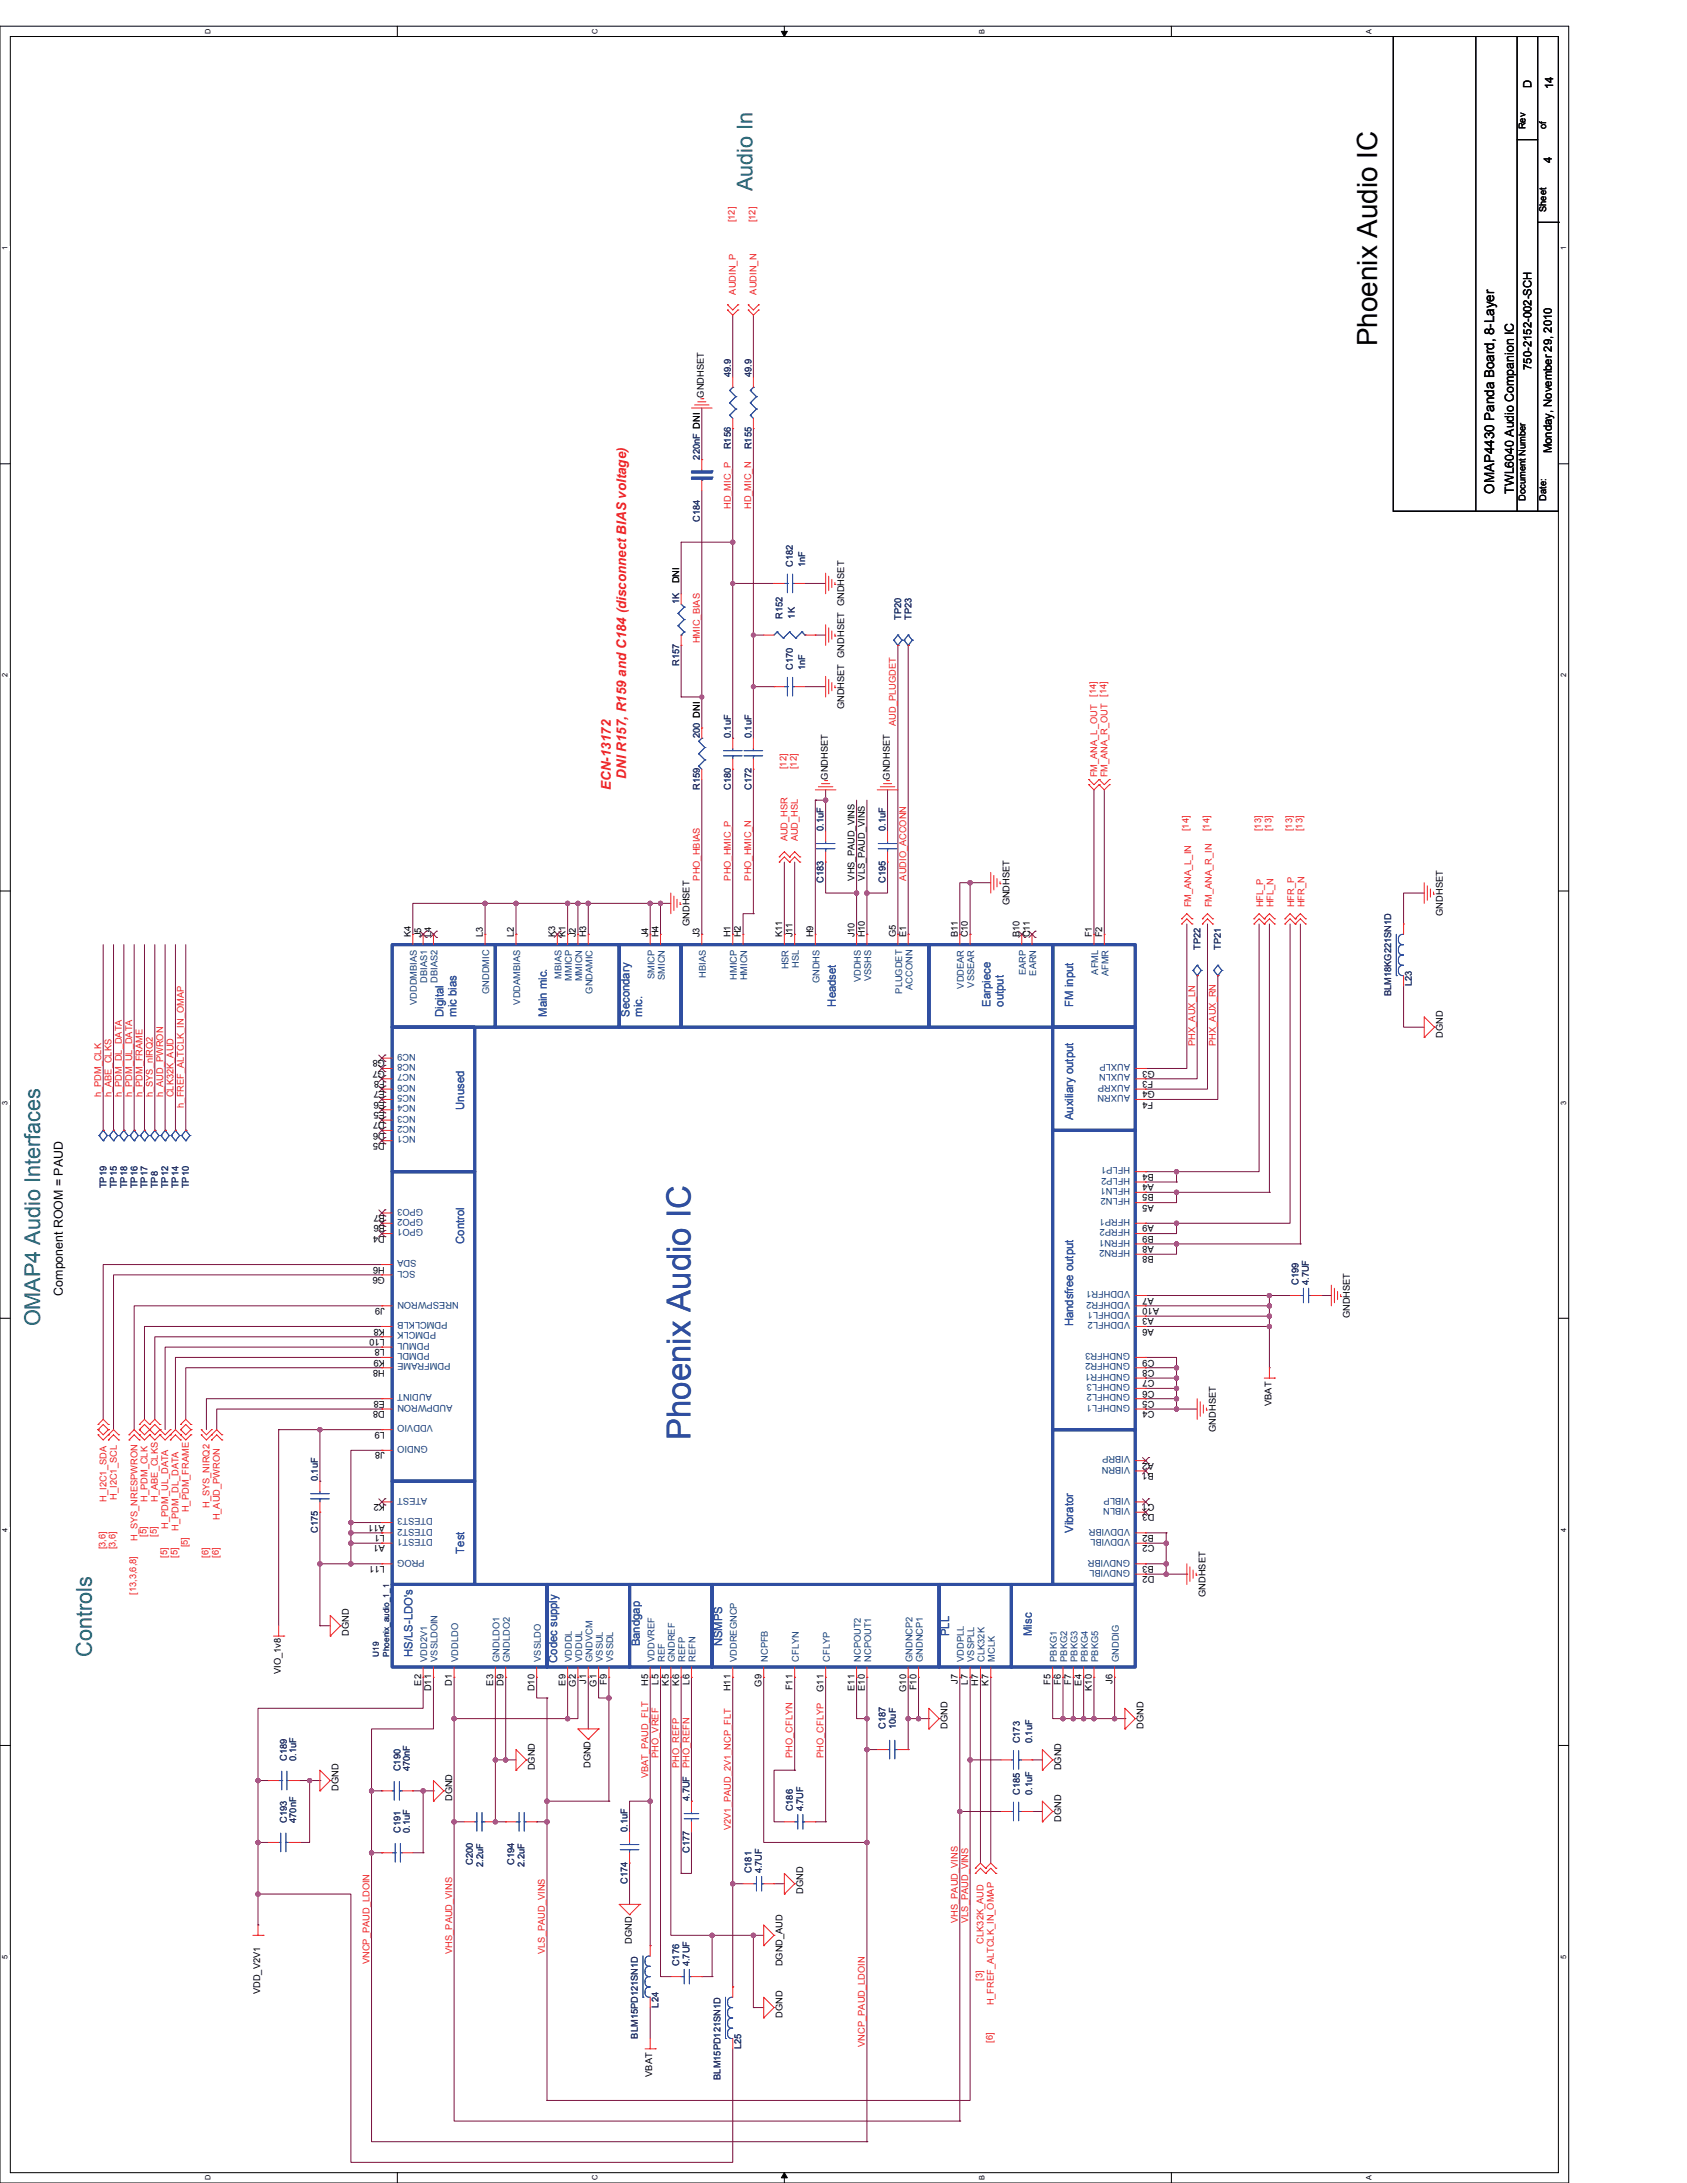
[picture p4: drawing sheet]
<svg xmlns="http://www.w3.org/2000/svg" width="216mm" height="279mm" viewBox="0 0 216 279" stroke-linecap="round" stroke-linejoin="round" font-family="sans-serif">
<defs><g id="words">
<text font-size="4.2" fill="#2f4ea1" x="88.4" y="184.3" transform="rotate(-90 88.4 184.3)">Phoenix Audio IC</text>
<text font-size="3.6" x="176.3" y="44.3" transform="rotate(-90 176.3 44.3)">Phoenix Audio IC</text>
<g font-size="2.8" fill="#0e7b3f">
<text x="96.3" y="24.5" transform="rotate(-90 96.3 24.5)">Audio In</text>
<text x="5.1" y="169.8" transform="rotate(-90 5.1 169.8)">OMAP4 Audio Interfaces</text>
<text x="11.8" y="212" transform="rotate(-90 11.8 212)">Controls</text>
</g>
<text font-size="1.7" x="191.2" y="63.2" transform="rotate(-90 191.2 63.2)">OMAP4430 Panda Board, 8-Layer</text>
<g font-size="1.7" fill="#ee2123">
<text x="78.2" y="101.1" transform="rotate(-90 78.2 101.1)">ECN-13172</text>
<text x="80.1" y="99.7" transform="rotate(-90 80.1 99.7)">DNI R157, R159 and C184 (disconnect BIAS voltage)</text>
</g>
<g font-size="1.6">
<text x="193.7" y="63.2" transform="rotate(-90 193.7 63.2)">TWL6040 Audio Companion IC</text>
<text x="8" y="165.8" transform="rotate(-90 8 165.8)">Component ROOM = PAUD</text>
</g>
<g font-size="1.4">
<text x="196" y="11.3" transform="rotate(-90 196 11.3)">D</text>
<text x="198.8" y="11.4" transform="rotate(-90 198.8 11.4)">14</text>
<text x="198.6" y="20.9" transform="rotate(-90 198.6 20.9)">4</text>
<text x="196" y="47.3" transform="rotate(-90 196 47.3)">750-2152-002-SCH</text>
<text x="198.6" y="58" transform="rotate(-90 198.6 58)">Monday, November 29, 2010</text>
</g>
<g font-size="1.4" fill="#2f4ea1">
<text x="56.8" y="130.1" transform="rotate(-90 56.8 130.1)">Digital</text>
<text x="58.4" y="130.1" transform="rotate(-90 58.4 130.1)">mic bias</text>
<text x="70" y="130.1" transform="rotate(-90 70 130.1)">Main mic.</text>
<text x="80.5" y="130.1" transform="rotate(-90 80.5 130.1)">Secondary</text>
<text x="82.2" y="130.1" transform="rotate(-90 82.2 130.1)">mic.</text>
<text x="107" y="128.8" transform="rotate(-90 107 128.8)">Headset</text>
<text x="126.8" y="128.8" transform="rotate(-90 126.8 128.8)">Earpiece</text>
<text x="128.4" y="128.8" transform="rotate(-90 128.4 128.8)">output</text>
<text x="137.3" y="128.8" transform="rotate(-90 137.3 128.8)">FM input</text>
<text x="59.4" y="142" transform="rotate(-90 59.4 142)">Unused</text>
<text x="137.3" y="143.4" transform="rotate(-90 137.3 143.4)">Auxiliary output</text>
<text x="59.4" y="159.2" transform="rotate(-90 59.4 159.2)">Control</text>
<text x="137.3" y="169.8" transform="rotate(-90 137.3 169.8)">Handsfree output</text>
<text x="137.3" y="196.2" transform="rotate(-90 137.3 196.2)">Vibrator</text>
<text x="59.4" y="198.8" transform="rotate(-90 59.4 198.8)">Test</text>
<text x="121.5" y="209.4" transform="rotate(-90 121.5 209.4)">PLL</text>
<text x="132.1" y="209.4" transform="rotate(-90 132.1 209.4)">Misc</text>
<text x="52.8" y="212" transform="rotate(-90 52.8 212)">HS/LS-LDO's</text>
<text x="71.3" y="212.8" transform="rotate(-90 71.3 212.8)">Codec supply</text>
<text x="81.9" y="210.7" transform="rotate(-90 81.9 210.7)">Bandgap</text>
<text x="92.4" y="210.7" transform="rotate(-90 92.4 210.7)">NSMPS</text>
</g>
<g font-size="1.2">
<text x="195.2" y="16.6" transform="rotate(-90 195.2 16.6)">Rev</text>
<text x="197.9" y="16.6" transform="rotate(-90 197.9 16.6)">of</text>
<text x="197.9" y="27.1" transform="rotate(-90 197.9 27.1)">Sheet</text>
<text x="90.1" y="50.9" transform="rotate(-90 90.1 50.9)">GNDHSET</text>
<text x="195.2" y="64.1" transform="rotate(-90 195.2 64.1)">Document Number</text>
<text x="197.9" y="64.1" transform="rotate(-90 197.9 64.1)">Date:</text>
<text x="86.9" y="74.7" transform="rotate(-90 86.9 74.7)">DNI</text>
<text x="108.1" y="90.8" transform="rotate(-90 108.1 90.8)">GNDHSET GNDHSET GNDHSET</text>
<text x="105.9" y="99.8" transform="rotate(-90 105.9 99.8)">GNDHSET</text>
<text x="113.9" y="99.8" transform="rotate(-90 113.9 99.8)">GNDHSET</text>
<text x="109.4" y="112.7" transform="rotate(-90 109.4 112.7)">VHS_PAUD_VINS</text>
<text x="110.7" y="112.7" transform="rotate(-90 110.7 112.7)">VLS_PAUD_VINS</text>
<text x="52.6" y="120" transform="rotate(-90 52.6 120)">K4</text>
<text x="53.9" y="120" transform="rotate(-90 53.9 120)">J5</text>
<text x="55.2" y="120" transform="rotate(-90 55.2 120)">L4</text>
<text x="61.8" y="120" transform="rotate(-90 61.8 120)">L3</text>
<text x="65.8" y="120" transform="rotate(-90 65.8 120)">L2</text>
<text x="71.1" y="120" transform="rotate(-90 71.1 120)">K3</text>
<text x="72.4" y="120" transform="rotate(-90 72.4 120)">K1</text>
<text x="73.7" y="120" transform="rotate(-90 73.7 120)">J2</text>
<text x="75" y="120" transform="rotate(-90 75 120)">H3</text>
<text x="82.9" y="120" transform="rotate(-90 82.9 120)">J4</text>
<text x="84.3" y="120" transform="rotate(-90 84.3 120)">H4</text>
<text x="88.2" y="118.5" transform="rotate(-90 88.2 118.5)">GNDHSET</text>
<text x="89.5" y="120" transform="rotate(-90 89.5 120)">J3</text>
<text x="93.5" y="120" transform="rotate(-90 93.5 120)">H1</text>
<text x="94.8" y="120" transform="rotate(-90 94.8 120)">H2</text>
<text x="100.1" y="120" transform="rotate(-90 100.1 120)">K11</text>
<text x="101.4" y="120" transform="rotate(-90 101.4 120)">J11</text>
<text x="104.1" y="120" transform="rotate(-90 104.1 120)">H9</text>
<text x="109.4" y="120" transform="rotate(-90 109.4 120)">J10</text>
<text x="110.7" y="120" transform="rotate(-90 110.7 120)">H10</text>
<text x="114.6" y="120" transform="rotate(-90 114.6 120)">G5</text>
<text x="116" y="120" transform="rotate(-90 116 120)">E1</text>
<text x="122.6" y="120" transform="rotate(-90 122.6 120)">B11</text>
<text x="123.9" y="120" transform="rotate(-90 123.9 120)">C10</text>
<text x="129.2" y="115.9" transform="rotate(-90 129.2 115.9)">GNDHSET</text>
<text x="130.5" y="120" transform="rotate(-90 130.5 120)">B10</text>
<text x="131.8" y="120" transform="rotate(-90 131.8 120)">C11</text>
<text x="139.7" y="120" transform="rotate(-90 139.7 120)">F1</text>
<text x="141.1" y="120" transform="rotate(-90 141.1 120)">F2</text>
<text x="184.7" y="117.2" transform="rotate(-90 184.7 117.2)">GNDHSET</text>
<text x="49.3" y="137" transform="rotate(-180 49.3 137)">G7</text>
<text x="49.3" y="135.7" transform="rotate(-180 49.3 135.7)">G8</text>
<text x="147.8" y="137" transform="rotate(-180 147.8 137)">G3</text>
<text x="184.7" y="132.8" transform="rotate(-90 184.7 132.8)">DGND</text>
<text x="49.3" y="143.6" transform="rotate(-180 49.3 143.6)">D7</text>
<text x="49.3" y="142.3" transform="rotate(-180 49.3 142.3)">E5</text>
<text x="49.3" y="141" transform="rotate(-180 49.3 141)">E6</text>
<text x="49.3" y="139.7" transform="rotate(-180 49.3 139.7)">E7</text>
<text x="49.3" y="138.3" transform="rotate(-180 49.3 138.3)">F8</text>
<text x="147.6" y="138.3" transform="rotate(-180 147.6 138.3)">F3</text>
<text x="147.6" y="141" transform="rotate(-180 147.6 141)">F4</text>
<text x="147.8" y="139.7" transform="rotate(-180 147.8 139.7)">G4</text>
<text x="49.3" y="146.3" transform="rotate(-180 49.3 146.3)">D5</text>
<text x="49.3" y="145" transform="rotate(-180 49.3 145)">D6</text>
<text x="49.3" y="155.5" transform="rotate(-180 49.3 155.5)">B7</text>
<text x="147.7" y="150.2" transform="rotate(-180 147.7 150.2)">B4</text>
<text x="147.7" y="152.9" transform="rotate(-180 147.7 152.9)">B5</text>
<text x="147.7" y="151.6" transform="rotate(-180 147.7 151.6)">A4</text>
<text x="147.7" y="154.2" transform="rotate(-180 147.7 154.2)">A5</text>
<text x="49.3" y="158.2" transform="rotate(-180 49.3 158.2)">D4</text>
<text x="49.3" y="156.8" transform="rotate(-180 49.3 156.8)">B6</text>
<text x="147.7" y="156.8" transform="rotate(-180 147.7 156.8)">A9</text>
<text x="147.7" y="158.2" transform="rotate(-180 147.7 158.2)">B9</text>
<text x="147.7" y="159.5" transform="rotate(-180 147.7 159.5)">A8</text>
<text x="147.7" y="160.8" transform="rotate(-180 147.7 160.8)">B8</text>
<text x="49.3" y="167.4" transform="rotate(-180 49.3 167.4)">J9</text>
<text x="49.3" y="162.1" transform="rotate(-180 49.3 162.1)">H6</text>
<text x="49.3" y="163.4" transform="rotate(-180 49.3 163.4)">G6</text>
<text x="147.7" y="166.1" transform="rotate(-180 147.7 166.1)">A7</text>
<text x="148.3" y="167.4" transform="rotate(-180 148.3 167.4)">A10</text>
<text x="49.3" y="172.7" transform="rotate(-180 49.3 172.7)">L8</text>
<text x="49.3" y="170" transform="rotate(-180 49.3 170)">K8</text>
<text x="49.3" y="171.4" transform="rotate(-180 49.3 171.4)">L10</text>
<text x="147.7" y="168.7" transform="rotate(-180 147.7 168.7)">A3</text>
<text x="147.7" y="170" transform="rotate(-180 147.7 170)">A6</text>
<text x="172.8" y="168.7" transform="rotate(-90 172.8 168.7)">GNDHSET</text>
<text x="49.3" y="175.3" transform="rotate(-180 49.3 175.3)">H8</text>
<text x="49.3" y="174" transform="rotate(-180 49.3 174)">K9</text>
<text x="49.3" y="179.3" transform="rotate(-180 49.3 179.3)">E8</text>
<text x="147.7" y="179.3" transform="rotate(-180 147.7 179.3)">C5</text>
<text x="147.7" y="176.7" transform="rotate(-180 147.7 176.7)">C7</text>
<text x="147.7" y="178" transform="rotate(-180 147.7 178)">C6</text>
<text x="147.7" y="175.3" transform="rotate(-180 147.7 175.3)">C8</text>
<text x="147.7" y="174" transform="rotate(-180 147.7 174)">C9</text>
<text x="162.7" y="179.9" transform="rotate(-90 162.7 179.9)">VBAT</text>
<text x="49.3" y="180.6" transform="rotate(-180 49.3 180.6)">D8</text>
<text x="49.3" y="183.3" transform="rotate(-180 49.3 183.3)">L9</text>
<text x="49.3" y="185.9" transform="rotate(-180 49.3 185.9)">J8</text>
<text x="147.7" y="180.6" transform="rotate(-180 147.7 180.6)">C4</text>
<text x="155.6" y="183.2" transform="rotate(-90 155.6 183.2)">GNDHSET</text>
<text x="147.7" y="187.2" transform="rotate(-180 147.7 187.2)">A2</text>
<text x="147.7" y="188.5" transform="rotate(-180 147.7 188.5)">B1</text>
<text x="49.3" y="192.5" transform="rotate(-180 49.3 192.5)">K2</text>
<text x="49.3" y="196.5" transform="rotate(-180 49.3 196.5)">L1</text>
<text x="49.3" y="197.8" transform="rotate(-180 49.3 197.8)">A1</text>
<text x="49.3" y="195.1" transform="rotate(-180 49.3 195.1)">A11</text>
<text x="147.7" y="196.5" transform="rotate(-180 147.7 196.5)">B2</text>
<text x="147.7" y="193.8" transform="rotate(-180 147.7 193.8)">D3</text>
<text x="147.7" y="192.5" transform="rotate(-180 147.7 192.5)">C1</text>
<text x="147.7" y="197.8" transform="rotate(-180 147.7 197.8)">C2</text>
<text x="49.3" y="200.4" transform="rotate(-180 49.3 200.4)">L11</text>
<text x="147.7" y="200.4" transform="rotate(-180 147.7 200.4)">B3</text>
<text x="147.7" y="201.7" transform="rotate(-180 147.7 201.7)">D2</text>
<text x="44.7" y="209.4" transform="rotate(-90 44.7 209.4)">DGND</text>
<text x="154.3" y="204.4" transform="rotate(-90 154.3 204.4)">GNDHSET</text>
<text x="35.9" y="214.3" transform="rotate(-90 35.9 214.3)">VIO_1v8</text>
<text x="53.9" y="215.7" transform="rotate(-90 53.9 215.7)">E2</text>
<text x="57.8" y="215.8" transform="rotate(-90 57.8 215.8)">D1</text>
<text x="63.1" y="215.7" transform="rotate(-90 63.1 215.7)">E3</text>
<text x="64.4" y="215.8" transform="rotate(-90 64.4 215.8)">D9</text>
<text x="72.4" y="215.7" transform="rotate(-90 72.4 215.7)">E9</text>
<text x="73.7" y="215.9" transform="rotate(-90 73.7 215.9)">G2</text>
<text x="75" y="215.5" transform="rotate(-90 75 215.5)">J1</text>
<text x="76.3" y="215.9" transform="rotate(-90 76.3 215.9)">G1</text>
<text x="77.7" y="215.7" transform="rotate(-90 77.7 215.7)">F9</text>
<text x="82.9" y="215.8" transform="rotate(-90 82.9 215.8)">H5</text>
<text x="84.3" y="215.6" transform="rotate(-90 84.3 215.6)">L5</text>
<text x="85.6" y="215.7" transform="rotate(-90 85.6 215.7)">K5</text>
<text x="86.9" y="215.7" transform="rotate(-90 86.9 215.7)">K6</text>
<text x="88.2" y="215.6" transform="rotate(-90 88.2 215.6)">L6</text>
<text x="97.5" y="215.9" transform="rotate(-90 97.5 215.9)">G9</text>
<text x="122.6" y="215.5" transform="rotate(-90 122.6 215.5)">J7</text>
<text x="123.9" y="215.6" transform="rotate(-90 123.9 215.6)">L7</text>
<text x="125.2" y="215.8" transform="rotate(-90 125.2 215.8)">H7</text>
<text x="126.5" y="215.7" transform="rotate(-90 126.5 215.7)">K7</text>
<text x="134.4" y="215.7" transform="rotate(-90 134.4 215.7)">F5</text>
<text x="135.8" y="215.7" transform="rotate(-90 135.8 215.7)">F6</text>
<text x="137.1" y="215.7" transform="rotate(-90 137.1 215.7)">F7</text>
<text x="138.4" y="215.7" transform="rotate(-90 138.4 215.7)">E4</text>
<text x="142.4" y="215.5" transform="rotate(-90 142.4 215.5)">J6</text>
<text x="55.2" y="216.5" transform="rotate(-90 55.2 216.5)">D11</text>
<text x="68.4" y="216.5" transform="rotate(-90 68.4 216.5)">D10</text>
<text x="93.5" y="216.5" transform="rotate(-90 93.5 216.5)">H11</text>
<text x="101.4" y="216.3" transform="rotate(-90 101.4 216.3)">F11</text>
<text x="105.4" y="216.5" transform="rotate(-90 105.4 216.5)">G11</text>
<text x="109.4" y="216.4" transform="rotate(-90 109.4 216.4)">E11</text>
<text x="110.7" y="216.4" transform="rotate(-90 110.7 216.4)">E10</text>
<text x="116" y="216.5" transform="rotate(-90 116 216.5)">G10</text>
<text x="117.3" y="216.3" transform="rotate(-90 117.3 216.3)">F10</text>
<text x="121.3" y="221.3" transform="rotate(-90 121.3 221.3)">DGND</text>
<text x="139.7" y="216.4" transform="rotate(-90 139.7 216.4)">K10</text>
<text x="146.4" y="221.3" transform="rotate(-90 146.4 221.3)">DGND</text>
<text x="68.4" y="226.6" transform="rotate(-90 68.4 226.6)">DGND</text>
<text x="75.6" y="226.3" transform="rotate(-90 75.6 226.3)">DGND</text>
<text x="135.8" y="226.6" transform="rotate(-90 135.8 226.6)">DGND</text>
<text x="43.3" y="229.2" transform="rotate(-90 43.3 229.2)">DGND</text>
<text x="57.9" y="230.5" transform="rotate(-90 57.9 230.5)">DGND</text>
<text x="135.8" y="233.2" transform="rotate(-90 135.8 233.2)">DGND</text>
<text x="102.8" y="242.4" transform="rotate(-90 102.8 242.4)">DGND</text>
<text x="80.8" y="248.8" transform="rotate(-90 80.8 248.8)">DGND</text>
<text x="100.1" y="251.7" transform="rotate(-90 100.1 251.7)">DGND_AUD</text>
<text x="33.3" y="255.2" transform="rotate(-90 33.3 255.2)">VDD_V2V1</text>
<text x="100.1" y="258.3" transform="rotate(-90 100.1 258.3)">DGND</text>
<text x="83.5" y="265.8" transform="rotate(-90 83.5 265.8)">VBAT</text>
</g>
<g font-size="1.2" fill="#ee2123">
<text x="94" y="28.4" transform="rotate(-90 94 28.4)">[12]</text>
<text x="96.7" y="28.4" transform="rotate(-90 96.7 28.4)">[12]</text>
<text x="94.2" y="37.7" transform="rotate(-90 94.2 37.7)">AUDIN_P</text>
<text x="96.8" y="37.7" transform="rotate(-90 96.8 37.7)">AUDIN_N</text>
<text x="93.5" y="65.2" transform="rotate(-90 93.5 65.2)">HD_MIC_P</text>
<text x="96.2" y="65.2" transform="rotate(-90 96.2 65.2)">HD_MIC_N</text>
<text x="89.5" y="82.3" transform="rotate(-90 89.5 82.3)">HMIC_BIAS</text>
<text x="140.3" y="89.2" transform="rotate(-90 140.3 89.2)">[14]</text>
<text x="114.6" y="92.9" transform="rotate(-90 114.6 92.9)">AUD_PLUGDET</text>
<text x="100.7" y="98.5" transform="rotate(-90 100.7 98.5)">[12]</text>
<text x="102" y="98.5" transform="rotate(-90 102 98.5)">[12]</text>
<text x="140.4" y="99.5" transform="rotate(-90 140.4 99.5)">FM_ANA_L_OUT</text>
<text x="141.7" y="99.5" transform="rotate(-90 141.7 99.5)">FM_ANA_R_OUT [14]</text>
<text x="100.8" y="107.7" transform="rotate(-90 100.8 107.7)">AUD_HSR</text>
<text x="102.1" y="107.7" transform="rotate(-90 102.1 107.7)">AUD_HSL</text>
<text x="152.2" y="106.4" transform="rotate(-90 152.2 106.4)">[14]</text>
<text x="154.8" y="106.4" transform="rotate(-90 154.8 106.4)">[14]</text>
<text x="161.4" y="106.4" transform="rotate(-90 161.4 106.4)">[13]</text>
<text x="162.7" y="106.4" transform="rotate(-90 162.7 106.4)">[13]</text>
<text x="165.4" y="106.4" transform="rotate(-90 165.4 106.4)">[13]</text>
<text x="166.7" y="106.4" transform="rotate(-90 166.7 106.4)">[13]</text>
<text x="89.5" y="112.7" transform="rotate(-90 89.5 112.7)">PHO_HBIAS</text>
<text x="93.5" y="112.7" transform="rotate(-90 93.5 112.7)">PHO_HMIC_P</text>
<text x="96.2" y="112.7" transform="rotate(-90 96.2 112.7)">PHO_HMIC_N</text>
<text x="116" y="112.7" transform="rotate(-90 116 112.7)">AUDIO_ACCONN</text>
<text x="152.4" y="116.1" transform="rotate(-90 152.4 116.1)">FM_ANA_L_IN</text>
<text x="155.1" y="116.1" transform="rotate(-90 155.1 116.1)">FM_ANA_R_IN</text>
<text x="161.7" y="116.1" transform="rotate(-90 161.7 116.1)">HFL_P</text>
<text x="163" y="116.1" transform="rotate(-90 163 116.1)">HFL_N</text>
<text x="165.6" y="116.1" transform="rotate(-90 165.6 116.1)">HFR_P</text>
<text x="167" y="116.1" transform="rotate(-90 167 116.1)">HFR_N</text>
<text x="152.9" y="133.8" transform="rotate(-90 152.9 133.8)">PHX_AUX_LN</text>
<text x="155.6" y="133.8" transform="rotate(-90 155.6 133.8)">PHX_AUX_RN</text>
<text x="12.9" y="140.4" transform="rotate(-90 12.9 140.4)">h_PDM_CLK</text>
<text x="14.3" y="140.4" transform="rotate(-90 14.3 140.4)">h_ABE_CLKS</text>
<text x="15.6" y="140.4" transform="rotate(-90 15.6 140.4)">h_PDM_DL_DATA</text>
<text x="16.9" y="140.4" transform="rotate(-90 16.9 140.4)">h_PDM_UL_DATA</text>
<text x="18.2" y="140.4" transform="rotate(-90 18.2 140.4)">h_PDM_FRAME</text>
<text x="19.5" y="140.4" transform="rotate(-90 19.5 140.4)">h_SYS_nIRQ2</text>
<text x="20.9" y="140.4" transform="rotate(-90 20.9 140.4)">h_AUD_PWRON</text>
<text x="22.2" y="140.4" transform="rotate(-90 22.2 140.4)">CLK32K_AUD</text>
<text x="23.5" y="141.8" transform="rotate(-90 23.5 141.8)">h_FREF_ALTCLK_IN_OMAP</text>
<text x="14.9" y="192" transform="rotate(-90 14.9 192)">H_I2C1_SCL</text>
<text x="13.6" y="192.2" transform="rotate(-90 13.6 192.2)">H_I2C1_SDA</text>
<text x="17.6" y="197.2" transform="rotate(-90 17.6 197.2)">H_SYS_NRESPWRON</text>
<text x="18.8" y="196.7" transform="rotate(-90 18.8 196.7)">[5]</text>
<text x="18.9" y="192.2" transform="rotate(-90 18.9 192.2)">H_PDM_CLK</text>
<text x="20.1" y="196.7" transform="rotate(-90 20.1 196.7)">[5]</text>
<text x="20.2" y="192.2" transform="rotate(-90 20.2 192.2)">H_ABE_CLKS</text>
<text x="21.5" y="195.7" transform="rotate(-90 21.5 195.7)">H_PDM_UL_DATA</text>
<text x="22.9" y="195.9" transform="rotate(-90 22.9 195.9)">H_PDM_DL_DATA</text>
<text x="24.2" y="193.5" transform="rotate(-90 24.2 193.5)">H_PDM_FRAME</text>
<text x="26.8" y="193" transform="rotate(-90 26.8 193)">H_SYS_NIRQ2</text>
<text x="28.1" y="194.6" transform="rotate(-90 28.1 194.6)">H_AUD_PWRON</text>
<text x="13.5" y="198.3" transform="rotate(-90 13.5 198.3)">[3,6]</text>
<text x="14.8" y="198.3" transform="rotate(-90 14.8 198.3)">[3,6]</text>
<text x="21.4" y="199.4" transform="rotate(-90 21.4 199.4)">[5]</text>
<text x="22.7" y="199.4" transform="rotate(-90 22.7 199.4)">[5]</text>
<text x="24" y="198" transform="rotate(-90 24 198)">[5]</text>
<text x="26.7" y="199.4" transform="rotate(-90 26.7 199.4)">[6]</text>
<text x="28" y="199.4" transform="rotate(-90 28 199.4)">[6]</text>
<text x="17.4" y="204.1" transform="rotate(-90 17.4 204.1)">[13,3,6,8]</text>
<text x="82.9" y="227.6" transform="rotate(-90 82.9 227.6)">VBAT_PAUD_FLT</text>
<text x="84.3" y="225" transform="rotate(-90 84.3 225)">PHO_VREF</text>
<text x="86.9" y="226.3" transform="rotate(-90 86.9 226.3)">PHO_REFP</text>
<text x="88.2" y="226.3" transform="rotate(-90 88.2 226.3)">PHO_REFN</text>
<text x="101.4" y="225" transform="rotate(-90 101.4 225)">PHO_CFLYN</text>
<text x="105.4" y="225" transform="rotate(-90 105.4 225)">PHO_CFLYP</text>
<text x="93.5" y="234.2" transform="rotate(-90 93.5 234.2)">V2V1_PAUD_2V1_NCP_FLT</text>
<text x="47.3" y="251.4" transform="rotate(-90 47.3 251.4)">VNCP_PAUD_LDOIN</text>
<text x="57.8" y="250.1" transform="rotate(-90 57.8 250.1)">VHS_PAUD_VINS</text>
<text x="69.7" y="250.1" transform="rotate(-90 69.7 250.1)">VLS_PAUD_VINS</text>
<text x="122.6" y="246.1" transform="rotate(-90 122.6 246.1)">VHS_PAUD_VINS</text>
<text x="123.9" y="246.1" transform="rotate(-90 123.9 246.1)">VLS_PAUD_VINS</text>
<text x="125.9" y="248.8" transform="rotate(-90 125.9 248.8)">CLK32K_AUD</text>
<text x="125.7" y="253.5" transform="rotate(-90 125.7 253.5)">[3]</text>
<text x="127.2" y="256.7" transform="rotate(-90 127.2 256.7)">H_FREF_ALTCLK_IN_OMAP</text>
<text x="110.7" y="262" transform="rotate(-90 110.7 262)">VNCP_PAUD_LDOIN</text>
<text x="127.1" y="261.4" transform="rotate(-90 127.1 261.4)">[6]</text>
</g>
<g font-size="1.2" fill="#25266d">
<text x="93.5" y="48.3" transform="rotate(-90 93.5 48.3)">49.9</text>
<text x="96.2" y="48.3" transform="rotate(-90 96.2 48.3)">49.9</text>
<text x="89.6" y="58.8" transform="rotate(-90 89.6 58.8)">220nF DNI</text>
<text x="93.5" y="57.5" transform="rotate(-90 93.5 57.5)">R156</text>
<text x="96.2" y="57.5" transform="rotate(-90 96.2 57.5)">R155</text>
<text x="89.6" y="66.8" transform="rotate(-90 89.6 66.8)">C184</text>
<text x="86.9" y="77.3" transform="rotate(-90 86.9 77.3)">1K</text>
<text x="101.4" y="72.6" transform="rotate(-90 101.4 72.6)">C182</text>
<text x="103" y="72.6" transform="rotate(-90 103 72.6)">1nF</text>
<text x="100.1" y="79.2" transform="rotate(-90 100.1 79.2)">R152</text>
<text x="101.7" y="79.2" transform="rotate(-90 101.7 79.2)">1K</text>
<text x="115.3" y="79.3" transform="rotate(-90 115.3 79.3)">TP20</text>
<text x="116.6" y="79.3" transform="rotate(-90 116.6 79.3)">TP23</text>
<text x="86.9" y="85.2" transform="rotate(-90 86.9 85.2)">R157</text>
<text x="101.4" y="85.8" transform="rotate(-90 101.4 85.8)">C170</text>
<text x="103" y="85.8" transform="rotate(-90 103 85.8)">1nF</text>
<text x="89.6" y="94.5" transform="rotate(-90 89.6 94.5)">200 DNI</text>
<text x="93.5" y="94.5" transform="rotate(-90 93.5 94.5)">0.1uF</text>
<text x="96.2" y="94.5" transform="rotate(-90 96.2 94.5)">0.1uF</text>
<text x="89.6" y="101.1" transform="rotate(-90 89.6 101.1)">R159</text>
<text x="93.5" y="101.1" transform="rotate(-90 93.5 101.1)">C180</text>
<text x="96.2" y="101.1" transform="rotate(-90 96.2 101.1)">C172</text>
<text x="105.4" y="106.4" transform="rotate(-90 105.4 106.4)">0.1uF</text>
<text x="113.3" y="106.4" transform="rotate(-90 113.3 106.4)">0.1uF</text>
<text x="105.4" y="113" transform="rotate(-90 105.4 113)">C183</text>
<text x="113.3" y="113" transform="rotate(-90 113.3 113)">C195</text>
<text x="153.6" y="121.6" transform="rotate(-90 153.6 121.6)">TP22</text>
<text x="156.3" y="121.6" transform="rotate(-90 156.3 121.6)">TP21</text>
<text x="178.1" y="127.5" transform="rotate(-90 178.1 127.5)">BLM18KG221SN1D</text>
<text x="180.7" y="126.2" transform="rotate(-90 180.7 126.2)">L23</text>
<text x="13.6" y="152.1" transform="rotate(-90 13.6 152.1)">TP19</text>
<text x="14.9" y="152.1" transform="rotate(-90 14.9 152.1)">TP15</text>
<text x="16.3" y="152.1" transform="rotate(-90 16.3 152.1)">TP18</text>
<text x="17.6" y="152.1" transform="rotate(-90 17.6 152.1)">TP16</text>
<text x="18.9" y="152.1" transform="rotate(-90 18.9 152.1)">TP17</text>
<text x="20.2" y="152.1" transform="rotate(-90 20.2 152.1)">TP8</text>
<text x="21.5" y="152.1" transform="rotate(-90 21.5 152.1)">TP12</text>
<text x="22.9" y="152.1" transform="rotate(-90 22.9 152.1)">TP14</text>
<text x="24.2" y="152.1" transform="rotate(-90 24.2 152.1)">TP10</text>
<text x="166.2" y="164.5" transform="rotate(-90 166.2 164.5)">C199</text>
<text x="167.5" y="164.5" transform="rotate(-90 167.5 164.5)">4.7UF</text>
<text x="40.7" y="189.6" transform="rotate(-90 40.7 189.6)">0.1uF</text>
<text x="40.7" y="196.2" transform="rotate(-90 40.7 196.2)">C175</text>
<text x="113.3" y="221.3" transform="rotate(-90 113.3 221.3)">C187</text>
<text x="114.7" y="221.3" transform="rotate(-90 114.7 221.3)">10uF</text>
<text x="36.7" y="225.4" transform="rotate(-90 36.7 225.4)">C189</text>
<text x="37.9" y="225.4" transform="rotate(-90 37.9 225.4)">0.1uF</text>
<text x="51.3" y="226.7" transform="rotate(-90 51.3 226.7)">C190</text>
<text x="52.4" y="226.7" transform="rotate(-90 52.4 226.7)">470nF</text>
<text x="130.5" y="223.1" transform="rotate(-90 130.5 223.1)">C173</text>
<text x="132.1" y="223.1" transform="rotate(-90 132.1 223.1)">0.1uF</text>
<text x="36.7" y="233.3" transform="rotate(-90 36.7 233.3)">C193</text>
<text x="37.9" y="233.3" transform="rotate(-90 37.9 233.3)">470nF</text>
<text x="88.2" y="230.5" transform="rotate(-90 88.2 230.5)">4.7UF</text>
<text x="101.4" y="231.9" transform="rotate(-90 101.4 231.9)">C186</text>
<text x="102.8" y="231.9" transform="rotate(-90 102.8 231.9)">4.7UF</text>
<text x="130.5" y="229.7" transform="rotate(-90 130.5 229.7)">C185</text>
<text x="132.1" y="229.7" transform="rotate(-90 132.1 229.7)">0.1uF</text>
<text x="51.3" y="234.6" transform="rotate(-90 51.3 234.6)">C191</text>
<text x="52.4" y="234.6" transform="rotate(-90 52.4 234.6)">0.1uF</text>
<text x="60.5" y="238.7" transform="rotate(-90 60.5 238.7)">C200</text>
<text x="61.8" y="239" transform="rotate(-90 61.8 239)">2.2uF</text>
<text x="65.8" y="238.7" transform="rotate(-90 65.8 238.7)">C194</text>
<text x="67.1" y="239" transform="rotate(-90 67.1 239)">2.2uF</text>
<text x="80.3" y="234.5" transform="rotate(-90 80.3 234.5)">0.1uF</text>
<text x="88.2" y="237.1" transform="rotate(-90 88.2 237.1)">C177</text>
<text x="96.2" y="239.8" transform="rotate(-90 96.2 239.8)">C181</text>
<text x="97.5" y="239.8" transform="rotate(-90 97.5 239.8)">4.7UF</text>
<text x="80.3" y="241.1" transform="rotate(-90 80.3 241.1)">C174</text>
<text x="86.9" y="251.7" transform="rotate(-90 86.9 251.7)">C176</text>
<text x="88.2" y="251.7" transform="rotate(-90 88.2 251.7)">4.7UF</text>
<text x="84.3" y="256.9" transform="rotate(-90 84.3 256.9)">L24</text>
<text x="81.6" y="260.9" transform="rotate(-90 81.6 260.9)">BLM15PD121SN1D</text>
<text x="94.8" y="262.2" transform="rotate(-90 94.8 262.2)">L25</text>
<text x="92.2" y="266.2" transform="rotate(-90 92.2 266.2)">BLM15PD121SN1D</text>
</g>
<g font-size="1.2" fill="#174078">
<text x="54.7" y="125.8" transform="rotate(-90 54.7 125.8)">DBIAS1</text>
<text x="56" y="125.8" transform="rotate(-90 56 125.8)">DBIAS2</text>
<text x="71.9" y="125.3" transform="rotate(-90 71.9 125.3)">MBIAS</text>
<text x="73.2" y="125.5" transform="rotate(-90 73.2 125.5)">MMICP</text>
<text x="74.5" y="125.6" transform="rotate(-90 74.5 125.6)">MMICN</text>
<text x="83.7" y="125.3" transform="rotate(-90 83.7 125.3)">SMICP</text>
<text x="85.1" y="125.4" transform="rotate(-90 85.1 125.4)">SMICN</text>
<text x="90.3" y="125.1" transform="rotate(-90 90.3 125.1)">HBIAS</text>
<text x="94.3" y="125.4" transform="rotate(-90 94.3 125.4)">HMICP</text>
<text x="95.6" y="125.5" transform="rotate(-90 95.6 125.5)">HMICN</text>
<text x="100.9" y="124.1" transform="rotate(-90 100.9 124.1)">HSR</text>
<text x="102.2" y="123.9" transform="rotate(-90 102.2 123.9)">HSL</text>
<text x="104.9" y="125.9" transform="rotate(-90 104.9 125.9)">GNDHS</text>
<text x="110.2" y="125.7" transform="rotate(-90 110.2 125.7)">VDDHS</text>
<text x="111.5" y="125.6" transform="rotate(-90 111.5 125.6)">VSSHS</text>
<text x="131.3" y="124.8" transform="rotate(-90 131.3 124.8)">EARP</text>
<text x="132.6" y="124.9" transform="rotate(-90 132.6 124.9)">EARN</text>
<text x="140.5" y="124.7" transform="rotate(-90 140.5 124.7)">AFML</text>
<text x="141.9" y="124.9" transform="rotate(-90 141.9 124.9)">AFMR</text>
<text x="53.4" y="128.6" transform="rotate(-90 53.4 128.6)">VDDDMBIAS</text>
<text x="62.6" y="127.2" transform="rotate(-90 62.6 127.2)">GNDDMIC</text>
<text x="66.6" y="128.6" transform="rotate(-90 66.6 128.6)">VDDAMBIAS</text>
<text x="75.8" y="127.2" transform="rotate(-90 75.8 127.2)">GNDAMIC</text>
<text x="115.4" y="127.2" transform="rotate(-90 115.4 127.2)">PLUGDET</text>
<text x="116.8" y="126.7" transform="rotate(-90 116.8 126.7)">ACCONN</text>
<text x="123.4" y="126.5" transform="rotate(-90 123.4 126.5)">VDDEAR</text>
<text x="124.7" y="126.4" transform="rotate(-90 124.7 126.4)">VSSEAR</text>
<text x="53.2" y="137.5" transform="rotate(-180 53.2 137.5)">NC7</text>
<text x="53.2" y="136.2" transform="rotate(-180 53.2 136.2)">NC8</text>
<text x="53.2" y="134.9" transform="rotate(-180 53.2 134.9)">NC9</text>
<text x="144.6" y="137.5" transform="rotate(-180 144.6 137.5)">AUXLN</text>
<text x="144.6" y="136.2" transform="rotate(-180 144.6 136.2)">AUXLP</text>
<text x="53.2" y="142.8" transform="rotate(-180 53.2 142.8)">NC3</text>
<text x="53.2" y="141.5" transform="rotate(-180 53.2 141.5)">NC4</text>
<text x="53.2" y="140.2" transform="rotate(-180 53.2 140.2)">NC5</text>
<text x="53.2" y="138.8" transform="rotate(-180 53.2 138.8)">NC6</text>
<text x="144.6" y="140.2" transform="rotate(-180 144.6 140.2)">AUXRN</text>
<text x="144.6" y="138.8" transform="rotate(-180 144.6 138.8)">AUXRP</text>
<text x="53.2" y="145.4" transform="rotate(-180 53.2 145.4)">NC1</text>
<text x="53.2" y="144.1" transform="rotate(-180 53.2 144.1)">NC2</text>
<text x="144.6" y="149.4" transform="rotate(-180 144.6 149.4)">HFLP1</text>
<text x="54.1" y="154.7" transform="rotate(-180 54.1 154.7)">GPO3</text>
<text x="144.6" y="152.1" transform="rotate(-180 144.6 152.1)">HFLN1</text>
<text x="144.6" y="150.7" transform="rotate(-180 144.6 150.7)">HFLP2</text>
<text x="144.6" y="153.4" transform="rotate(-180 144.6 153.4)">HFLN2</text>
<text x="53.3" y="161.3" transform="rotate(-180 53.3 161.3)">SDA</text>
<text x="54.1" y="157.3" transform="rotate(-180 54.1 157.3)">GPO1</text>
<text x="54.1" y="156" transform="rotate(-180 54.1 156)">GPO2</text>
<text x="144.6" y="156" transform="rotate(-180 144.6 156)">HFRP1</text>
<text x="144.6" y="157.3" transform="rotate(-180 144.6 157.3)">HFRP2</text>
<text x="144.6" y="158.7" transform="rotate(-180 144.6 158.7)">HFRN1</text>
<text x="144.6" y="160" transform="rotate(-180 144.6 160)">HFRN2</text>
<text x="53.2" y="162.6" transform="rotate(-180 53.2 162.6)">SCL</text>
<text x="58.7" y="166.6" transform="rotate(-180 58.7 166.6)">NRESPWRON</text>
<text x="144.6" y="167.9" transform="rotate(-180 144.6 167.9)">VDDHFL1</text>
<text x="144.6" y="165.3" transform="rotate(-180 144.6 165.3)">VDDHFR1</text>
<text x="144.6" y="166.6" transform="rotate(-180 144.6 166.6)">VDDHFR2</text>
<text x="55" y="173.2" transform="rotate(-180 55 173.2)">PDMDL</text>
<text x="55" y="171.9" transform="rotate(-180 55 171.9)">PDMUL</text>
<text x="55.8" y="170.5" transform="rotate(-180 55.8 170.5)">PDMCLK</text>
<text x="57.3" y="169.2" transform="rotate(-180 57.3 169.2)">PDMCLKLB</text>
<text x="144.6" y="169.2" transform="rotate(-180 144.6 169.2)">VDDHFL2</text>
<text x="144.6" y="173.2" transform="rotate(-180 144.6 173.2)">GNDHFR3</text>
<text x="55.3" y="178.5" transform="rotate(-180 55.3 178.5)">AUDINT</text>
<text x="57.7" y="174.5" transform="rotate(-180 57.7 174.5)">PDMFRAME</text>
<text x="57.9" y="179.8" transform="rotate(-180 57.9 179.8)">AUDPWRON</text>
<text x="144.6" y="178.5" transform="rotate(-180 144.6 178.5)">GNDHFL2</text>
<text x="144.6" y="175.8" transform="rotate(-180 144.6 175.8)">GNDHFR1</text>
<text x="144.6" y="179.8" transform="rotate(-180 144.6 179.8)">GNDHFL1</text>
<text x="144.6" y="177.1" transform="rotate(-180 144.6 177.1)">GNDHFL3</text>
<text x="144.6" y="174.5" transform="rotate(-180 144.6 174.5)">GNDHFR2</text>
<text x="54.7" y="185.1" transform="rotate(-180 54.7 185.1)">GNDIO</text>
<text x="55.4" y="182.4" transform="rotate(-180 55.4 182.4)">VDDVIO</text>
<text x="54.7" y="191.7" transform="rotate(-180 54.7 191.7)">ATEST</text>
<text x="144.6" y="191.7" transform="rotate(-180 144.6 191.7)">VIBLP</text>
<text x="144.6" y="186.4" transform="rotate(-180 144.6 186.4)">VIBRP</text>
<text x="144.6" y="187.7" transform="rotate(-180 144.6 187.7)">VIBRN</text>
<text x="55.4" y="195.6" transform="rotate(-180 55.4 195.6)">DTEST2</text>
<text x="55.4" y="197" transform="rotate(-180 55.4 197)">DTEST1</text>
<text x="55.4" y="194.3" transform="rotate(-180 55.4 194.3)">DTEST3</text>
<text x="144.6" y="193" transform="rotate(-180 144.6 193)">VIBLN</text>
<text x="144.6" y="197" transform="rotate(-180 144.6 197)">VDDVIBL</text>
<text x="144.6" y="195.6" transform="rotate(-180 144.6 195.6)">VDDVIBR</text>
<text x="54.3" y="199.6" transform="rotate(-180 54.3 199.6)">PROG</text>
<text x="144.6" y="200.9" transform="rotate(-180 144.6 200.9)">GNDVIBL</text>
<text x="144.6" y="199.6" transform="rotate(-180 144.6 199.6)">GNDVIBR</text>
<text x="54.7" y="212.7" transform="rotate(-90 54.7 212.7)">VDD2V1</text>
<text x="56" y="212.7" transform="rotate(-90 56 212.7)">VSSLDOIN</text>
<text x="58.6" y="212.7" transform="rotate(-90 58.6 212.7)">VDDLDO</text>
<text x="63.9" y="212.7" transform="rotate(-90 63.9 212.7)">GNDLDO1</text>
<text x="65.3" y="212.7" transform="rotate(-90 65.3 212.7)">GNDLDO2</text>
<text x="69.2" y="212.7" transform="rotate(-90 69.2 212.7)">VSSLDO</text>
<text x="73.2" y="212.7" transform="rotate(-90 73.2 212.7)">VDDDL</text>
<text x="74.5" y="212.7" transform="rotate(-90 74.5 212.7)">VDDUL</text>
<text x="75.8" y="212.7" transform="rotate(-90 75.8 212.7)">GNDVCM</text>
<text x="77.1" y="212.7" transform="rotate(-90 77.1 212.7)">VSSUL</text>
<text x="78.5" y="212.7" transform="rotate(-90 78.5 212.7)">VSSDL</text>
<text x="83.7" y="212.7" transform="rotate(-90 83.7 212.7)">VDDVREF</text>
<text x="85.1" y="212.7" transform="rotate(-90 85.1 212.7)">REF</text>
<text x="86.4" y="212.7" transform="rotate(-90 86.4 212.7)">GNDREF</text>
<text x="87.7" y="212.7" transform="rotate(-90 87.7 212.7)">REFP</text>
<text x="89" y="212.7" transform="rotate(-90 89 212.7)">REFN</text>
<text x="94.3" y="212.7" transform="rotate(-90 94.3 212.7)">VDDREGNCP</text>
<text x="98.3" y="212.7" transform="rotate(-90 98.3 212.7)">NCPFB</text>
<text x="102.2" y="212.7" transform="rotate(-90 102.2 212.7)">CFLYN</text>
<text x="106.2" y="212.7" transform="rotate(-90 106.2 212.7)">CFLYP</text>
<text x="110.2" y="212.7" transform="rotate(-90 110.2 212.7)">NCPOUT2</text>
<text x="111.5" y="212.7" transform="rotate(-90 111.5 212.7)">NCPOUT1</text>
<text x="116.8" y="212.7" transform="rotate(-90 116.8 212.7)">GNDNCP2</text>
<text x="118.1" y="212.7" transform="rotate(-90 118.1 212.7)">GNDNCP1</text>
<text x="123.4" y="212.7" transform="rotate(-90 123.4 212.7)">VDDPLL</text>
<text x="124.7" y="212.7" transform="rotate(-90 124.7 212.7)">VSSPLL</text>
<text x="126" y="212.7" transform="rotate(-90 126 212.7)">CLK32K</text>
<text x="127.3" y="212.7" transform="rotate(-90 127.3 212.7)">MCLK</text>
<text x="135.3" y="212.7" transform="rotate(-90 135.3 212.7)">PBKG1</text>
<text x="136.6" y="212.7" transform="rotate(-90 136.6 212.7)">PBKG2</text>
<text x="137.9" y="212.7" transform="rotate(-90 137.9 212.7)">PBKG3</text>
<text x="139.2" y="212.7" transform="rotate(-90 139.2 212.7)">PBKG4</text>
<text x="140.5" y="212.7" transform="rotate(-90 140.5 212.7)">PBKG5</text>
<text x="143.2" y="212.7" transform="rotate(-90 143.2 212.7)">GNDDIG</text>
</g>
<g font-size="1.1" fill="#25266d">
<text x="48.5" y="212" transform="rotate(-90 48.5 212)">U19</text>
<text x="49.8" y="212" transform="rotate(-90 49.8 212)">Phoenix_audio_1_1</text>
</g>
<g font-size=".9">
<text x="26.9" y="4.3" transform="rotate(-90 26.9 4.3)">D</text>
<text x="76.5" y="4.3" transform="rotate(-90 76.5 4.3)">C</text>
<text x="126" y="4.3" transform="rotate(-90 126 4.3)">B</text>
<text x="175.5" y="4.3" transform="rotate(-90 175.5 4.3)">A</text>
<text x="1" y="32" transform="rotate(-90 1 32)">1</text>
<text x="200.4" y="32" transform="rotate(-90 200.4 32)">1</text>
<text x="1" y="86.7" transform="rotate(-90 1 86.7)">2</text>
<text x="200.4" y="86.7" transform="rotate(-90 200.4 86.7)">2</text>
<text x="1" y="141.4" transform="rotate(-90 1 141.4)">3</text>
<text x="200.4" y="141.4" transform="rotate(-90 200.4 141.4)">3</text>
<text x="1" y="196.1" transform="rotate(-90 1 196.1)">4</text>
<text x="200.4" y="196.1" transform="rotate(-90 200.4 196.1)">4</text>
<text x="1" y="250.7" transform="rotate(-90 1 250.7)">5</text>
<text x="200.4" y="250.7" transform="rotate(-90 200.4 250.7)">5</text>
<text x="26.9" y="279.1" transform="rotate(-90 26.9 279.1)">D</text>
<text x="76.5" y="279.1" transform="rotate(-90 76.5 279.1)">C</text>
<text x="126" y="279.1" transform="rotate(-90 126 279.1)">B</text>
<text x="175.5" y="279.1" transform="rotate(-90 175.5 279.1)">A</text>
</g>
</g></defs>
<path d="M0 3.4h200.8v276h-200.8zM1.3 4.7h198.1v273.4h-198.1z" fill="none" stroke="#000" stroke-width=".13"/>
<g fill="#fff">
<path d="M.1 250.2h1.1v.5h-1.1z"/>
<path d="M199.6 250.2h1v.5h-1z"/>
</g>
<path d="M0 223.4h1.3M199.4 223.4h1.4" fill="none" stroke="#000" stroke-width=".13"/>
<g fill="#fff">
<path d="M.1 195.5h1.1v.6h-1.1z"/>
<path d="M199.6 195.5h1v.6h-1z"/>
</g>
<path d="M0 168.7h1.3M199.4 168.7h1.4" fill="none" stroke="#000" stroke-width=".13"/>
<g fill="#fff">
<path d="M.1 140.9h1.1v.5h-1.1z"/>
<path d="M199.6 140.9h1v.5h-1z"/>
</g>
<path d="M0 114h1.3M199.4 114h1.4" fill="none" stroke="#000" stroke-width=".13"/>
<g fill="#fff">
<path d="M.1 86.2h1.1v.5h-1.1z"/>
<path d="M199.6 86.2h1v.5h-1z"/>
</g>
<path d="M0 59.4h1.3M199.4 59.4h1.4" fill="none" stroke="#000" stroke-width=".13"/>
<g fill="#fff">
<path d="M.1 31.5h1.1v.5h-1.1z"/>
<path d="M199.6 31.5h1v.5h-1z"/>
<path d="M26.1 278.4h1v.7h-1z"/>
<path d="M26.1 3.7h1v.6h-1z"/>
<path d="M75.6 278.4h1.1v.7h-1.1z"/>
<path d="M75.6 3.7h1.1v.6h-1.1z"/>
</g>
<path d="M50.9 3.4v1.3M50.9 278.1v1.3" fill="none" stroke="#000" stroke-width=".13"/>
<g fill="#fff">
<path d="M125.1 278.4h1.1v.7h-1.1z"/>
<path d="M125.1 3.7h1.1v.6h-1.1z"/>
</g>
<path d="M100 4h.8l-.4 .7zM100.4 3.4v1.3M100.4 278.1l.4 .6h-.8zM100.4 278.1v1.3" fill="none" stroke="#000" stroke-width=".13"/>
<path d="M100 4h.8l-.4 .7zM100.4 278.1l.4 .6h-.8z" fill="#000"/>
<g fill="#fff">
<path d="M174.7 278.4h1v.7h-1z"/>
<path d="M174.7 3.7h1v.6h-1z"/>
</g>
<path d="M149.9 3.4v1.3M178.3 4.7h21.1v60.7h-21.1zM188.9 4.7h.1M188.9 4.7v60.7M194.2 4.7v60.7M194.2 17.9h2.6M196.8 4.7h.1M196.8 4.7v60.7M196.8 28.4h2.6M199.4 28.4h.1M149.9 278.1v1.3" fill="none" stroke="#000" stroke-width=".13"/>
<g fill="none" stroke="#7a123f" stroke-width=".13">
<path d="M89.8 52.2v6.6M93.8 40.3v8M93.8 54.9v14.5M96.4 40.3v8M96.4 54.9v26.4M89.8 62.8v26.4M93.8 69.4h.1M93.8 69.4v5.3h5.3M93.8 69.4h-6.6v6.6M93.8 74.7v19.8M103 74.7h2.7M87.2 82.6v6.6h2.6"/>
<path d="M89.8 89.2h.1M89.8 89.2v4M89.8 99.8v19.8M93.8 94.5h.1M93.8 98.5v21.1M96.4 81.3h.1M96.4 87.9h.1M96.4 98.5v18.4M97.7 81.3h-1.3v6.6M99.1 87.9h-2.7v6.6M103 87.9h2.7M104.3 81.3h1.4"/>
<path d="M114.9 82.6v37M116.2 82.6v37M62.1 115.6h.1M62.1 115.6h-9.3v4M62.1 115.6v4M62.1 115.6h23.8M66 115.6h.1M66 119.6h.1M66 115.6v4M72.6 115.6h.1M72.6 119.6h.1M72.6 115.6v4"/>
<path d="M74 115.6h.1M74 115.6v4M75.3 115.6h.1M75.3 119.6h.1M75.3 115.6v4M83.2 115.6h.1M83.2 115.6v4M84.5 115.6h.1M84.5 115.6v4M89.8 119.6h.1M93.8 119.6h.1M96.4 116.9h.1"/>
<path d="M96.4 116.9h-1.3v2.7M100.4 110.3v9.3M101.7 110.3v9.3M104.3 102.4h.1M104.3 102.4v17.2M104.3 102.4h1.4M105.7 102.4h.1M105.7 110.3v4h3.9M105.7 101.1v5.3M109.6 114.3h.1M109.6 119.6h.1M109.6 102.4v17.2"/>
<path d="M110.9 114.3h.1M110.9 119.6h.1M110.9 102.4v17.2M113.6 101.1v5.3M113.6 110.3v4h-2.7M114.9 119.6h.1M116.2 119.6h.1M124.2 113h.1M124.2 119.6h.1M124.2 113h-1.4v6.6M124.2 113h2.6M124.2 113v6.6"/>
<path d="M140 101.1v18.5M141.3 101.1v18.5M151.9 118.3v18.5h-5.3M154.5 118.3v21.1h-7.9M161.1 118.3v31.7h-10.5M162.5 118.3v34.3M165.1 118.3v38.3h-14.5M166.4 118.3v40.9M182.3 114.3h-2.7v4M13.2 120.9v23.8M14.5 120.9v23.8M15.8 120.9v23.8"/>
<path d="M17.2 120.9v23.8M18.5 120.9v23.8M19.8 120.9v23.8M21.1 120.9v23.8M22.5 120.9v23.8M23.8 120.9v23.8M153.2 124.9v13.2h-6.6M153.2 124.9h.1M155.9 124.9v15.8h-9.3M155.9 124.9h.1M179.6 126.2v5.3h2.7M13.2 144.7h.1"/>
<path d="M14.5 144.7h.1M15.8 144.7h.1M17.2 144.7h.1M18.5 144.7h.1M19.8 144.7h.1M21.1 144.7h.1M22.5 144.7h.1M23.8 144.7h.1M146.6 152.6h.1M146.6 151.3h4M146.6 150h.1M146.6 156.6h.1"/>
<path d="M146.6 152.6h15.9M146.6 150h4M146.6 159.2h19.8M146.6 156.6h4M150.6 152.6v1.3h-4M150.6 152.6h.1M150.6 150h.1M150.6 151.3h.1M150.6 159.2h.1M150.6 159.2v1.3h-4M150.6 156.6h.1M150.6 156.6v1.3h-4"/>
<path d="M150.6 150v1.3M162.5 152.6h.1M166.4 159.2h.1M48.9 171.1h-29.1v10.6M48.9 163.2h-34.4v19.8M48.9 161.8h-35.7v19.9M48.9 169.8h-30.4v11.9M48.9 173.7h-26.4v9.3M48.9 175.1h-25.1v6.6M48.9 172.4h-27.8v10.6M48.9 179h-22.5v4M48.9 167.1h-31.7v15.9"/>
<path d="M146.6 173.7h4v1.4M146.6 175.1h.1M146.6 179h.1M146.6 176.4h.1M146.6 177.7h.1M146.6 169.8h.1M146.6 175.1h4M146.6 179h4M146.6 176.4h4M146.6 177.7h4M146.6 165.8h18.5M146.6 169.8h15.9"/>
<path d="M146.6 168.5h15.9M146.6 167.1h15.9M150.6 175.1h.1M150.6 176.4h.1M150.6 177.7h.1M150.6 179h.1M150.6 175.1v5.2M162.5 165.8h.1M162.5 167.1h.1M162.5 168.5h.1M162.5 169.8h.1M162.5 175.1h.1"/>
<path d="M162.5 165.8v9.3M169.1 165.8h1.3M35.7 183h.1M35.7 183v25.1M35.7 183h13.2M40.9 183h.1M40.9 189.6h.1M40.9 183v6.6M40.9 193.5v14.6M44.9 194.9h.1M44.9 196.2h.1M44.9 197.5h.1"/>
<path d="M44.9 194.9h4M44.9 194.9v5.3M44.9 196.2h4M44.9 197.5h4M48.9 185.6h-4v9.3M48.9 194.9h.1M48.9 196.2h.1M48.9 197.5h.1M48.9 180.3h-21.2v2.7M146.6 180.3h.1M146.6 196.2h2.7M146.6 197.5h2.7"/>
<path d="M146.6 180.3h6.6M149.3 197.5h.1M149.3 196.2h.1M149.3 196.2v5.3M150.6 180.3h.1M40.9 200.2h.1M40.9 208.1h.1M40.9 208.1h1.4M40.9 200.2h8M44.9 200.2h.1M54.2 214.7v3.9h-21.2v9.3M55.5 214.7v6.6h-8v7.9"/>
<path d="M58.1 220h.1M58.1 220h14.5M58.1 214.7v18.5M63.4 214.7v18.5M64.7 214.7h.1M64.7 214.7v10.5M68.7 214.7v2.6h1.3M70 217.3h.1M70 217.3v51.5M72.6 220h.1M72.6 214.7h.1M72.6 214.7v5.3"/>
<path d="M74 214.7v5.3h-1.4M75.3 214.7v6.6M76.6 214.7v2.6h1.3M77.9 217.3h.1M77.9 214.7v15.8M83.2 214.7v34.3M84.5 214.7v38.3h1.4M84.5 214.7h.1M85.9 214.7v33h5.2M87.2 214.7v25.1M88.5 214.7v15.8M93.8 214.7v39.6"/>
<path d="M97.7 214.7v21.1h13.2M101.7 214.7v11.9M105.7 214.7v18.5M109.6 214.7v5.3h1.3M110.9 220h.1M110.9 214.7h.1M110.9 214.7v59.4M116.2 220h.1M116.2 214.7v9.2M116.2 220h2.7M117.6 220h.1M117.6 214.7v5.3"/>
<path d="M118.9 220h.1M122.8 214.7v56.8M124.2 214.7h.1M124.2 214.7v10.5M125.5 214.7v23.8M126.8 214.7v23.8M134.7 214.7v5.3h1.3M136 220h.1M136 214.7h.1M136 220h8M136 214.7v5.3M137.4 220h.1"/>
<path d="M137.4 214.7h.1M137.4 214.7v5.3M138.7 220h.1M138.7 214.7v5.3M140 220h.1M140 214.7v5.3M142.6 220h.1M142.6 214.7v5.3M144 220h.1M146.6 200.2h.1M146.6 201.5h.1M146.6 200.2h2.7"/>
<path d="M146.6 201.5h5.3M149.3 200.2h.1M149.3 201.5h.1M151.9 201.5h.1M33 227.9h.1M33 235.8h.1M33 227.9h1.3M33 227.9v18.5M33 235.8h1.3M34.3 227.9h.1M38.3 227.9h.1M38.3 227.9h2.6"/>
<path d="M39.6 227.9v7.9h-1.3M39.6 227.9h.1M40.9 227.9h.1M47.5 237.1v37h63.4M47.5 237.1h.1M47.5 229.2h.1M47.5 229.2h1.4M47.5 237.1h1.4M47.5 229.2v7.9M48.9 237.1h.1M48.9 229.2h.1M52.8 237.1h1.4"/>
<path d="M52.8 229.2h2.7M54.2 229.2h.1M54.2 237.1h.1M54.2 229.2v7.9M55.5 229.2h.1M58.1 233.2h.1M58.1 233.2v38.3h64.7M58.1 233.2h1.3M63.4 233.2h.1M63.4 225.2h.1M63.4 225.2h2.6M63.4 233.2h1.3"/>
<path d="M64.7 225.2h.1M68.7 233.2h.1M68.7 233.2h1.3M70 230.5h.1M70 233.2h.1M70 230.5h7.9M77.9 230.5h.1M80.6 238.5v5.2M83.2 230.5h-2.6v4M83.2 230.5h.1M87.2 239.8h.1M88.5 230.5h.1"/>
<path d="M88.5 234.5v5.3h-1.3M101.7 226.6h.1M101.7 226.6h-2.6v6.6h1.3M104.3 233.2h1.4M105.7 233.2h.1M110.9 223.9h.1M110.9 235.8h.1M110.9 223.9h1.4M116.2 223.9h.1M122.8 231.9h.1M122.8 231.9h5.3M124.2 225.2h.1"/>
<path d="M124.2 225.2v43.6h-54.2M124.2 225.2h3.9M132.1 225.2h1.3M132.1 231.9h1.3M33 242.4h11.9v34.4h48.9v-14.6M33 242.4h.1M33 246.4h.1M83.2 256.9v4M83.2 249h.1M89.8 253h1.3M91.1 247.7h.1M91.1 253h.1"/>
<path d="M91.1 247.7v5.3M91.1 247.7h6.6M93.8 241.1h.1M93.8 254.3h.1M93.8 241.1h1.3M96.4 247.7h.1M96.4 256.9h.1M96.4 256.9h1.3M96.4 247.7v9.2M99.1 241.1h1.3M70 268.8h.1M110.9 274.1h.1"/>
<path d="M122.8 271.5h.1"/>
</g>
<g fill="#b4509f" stroke="#b4509f" stroke-width=".13">
<circle cx="89.8" cy="89.2" r=".26"/>
<circle cx="64.7" cy="225.3" r=".26"/>
<circle cx="138.7" cy="220" r=".26"/>
<circle cx="137.4" cy="220" r=".26"/>
<circle cx="40.9" cy="200.2" r=".26"/>
<circle cx="39.6" cy="227.9" r=".26"/>
<circle cx="136" cy="220" r=".26"/>
<circle cx="140" cy="220" r=".26"/>
<circle cx="54.1" cy="229.2" r=".26"/>
<circle cx="63.4" cy="233.2" r=".26"/>
<circle cx="63.4" cy="225.3" r=".26"/>
<circle cx="44.9" cy="194.9" r=".26"/>
<circle cx="44.9" cy="200.2" r=".26"/>
<circle cx="91.1" cy="247.7" r=".26"/>
<circle cx="96.4" cy="247.7" r=".26"/>
<circle cx="142.6" cy="220" r=".26"/>
<circle cx="117.5" cy="220" r=".26"/>
<circle cx="116.2" cy="220" r=".26"/>
<circle cx="44.9" cy="196.2" r=".26"/>
<circle cx="44.9" cy="197.5" r=".26"/>
<circle cx="124.2" cy="113" r=".26"/>
<circle cx="62.1" cy="115.6" r=".26"/>
<circle cx="66" cy="115.6" r=".26"/>
<circle cx="105.7" cy="102.4" r=".26"/>
<circle cx="150.6" cy="175.1" r=".26"/>
<circle cx="150.6" cy="176.4" r=".26"/>
<circle cx="150.6" cy="177.7" r=".26"/>
<circle cx="150.6" cy="179" r=".26"/>
<circle cx="149.2" cy="197.5" r=".26"/>
<circle cx="149.2" cy="200.2" r=".26"/>
<circle cx="149.2" cy="201.5" r=".26"/>
<circle cx="150.6" cy="180.3" r=".26"/>
<circle cx="83.2" cy="115.6" r=".26"/>
<circle cx="75.3" cy="115.6" r=".26"/>
<circle cx="74" cy="115.6" r=".26"/>
<circle cx="72.6" cy="115.6" r=".26"/>
<circle cx="84.5" cy="115.6" r=".26"/>
<circle cx="96.4" cy="81.3" r=".26"/>
<circle cx="93.8" cy="69.4" r=".26"/>
<circle cx="150.6" cy="152.6" r=".26"/>
<circle cx="150.6" cy="150" r=".26"/>
<circle cx="150.6" cy="159.2" r=".26"/>
<circle cx="150.6" cy="156.6" r=".26"/>
<circle cx="93.8" cy="241.1" r=".26"/>
<circle cx="162.5" cy="165.8" r=".26"/>
<circle cx="162.5" cy="167.1" r=".26"/>
<circle cx="162.5" cy="168.5" r=".26"/>
<circle cx="162.5" cy="169.8" r=".26"/>
<circle cx="83.2" cy="230.5" r=".26"/>
<circle cx="33" cy="242.4" r=".26"/>
<circle cx="33" cy="227.9" r=".26"/>
<circle cx="33" cy="235.8" r=".26"/>
<circle cx="58.1" cy="233.2" r=".26"/>
<circle cx="58.1" cy="220" r=".26"/>
<circle cx="72.6" cy="220" r=".26"/>
<circle cx="109.6" cy="114.3" r=".26"/>
<circle cx="122.8" cy="231.9" r=".26"/>
<circle cx="40.9" cy="183" r=".26"/>
<circle cx="77.9" cy="217.3" r=".26"/>
<circle cx="70" cy="230.5" r=".26"/>
<circle cx="124.2" cy="225.3" r=".26"/>
<circle cx="110.9" cy="114.3" r=".26"/>
<circle cx="70" cy="233.2" r=".26"/>
<circle cx="110.9" cy="220" r=".26"/>
<circle cx="110.9" cy="223.9" r=".26"/>
<circle cx="110.9" cy="235.8" r=".26"/>
<circle cx="47.5" cy="237.1" r=".26"/>
<circle cx="47.5" cy="229.2" r=".26"/>
<circle cx="93.8" cy="74.7" r=".26"/>
<circle cx="96.4" cy="87.9" r=".26"/>
</g>
<g fill="none" stroke="#ee2123" stroke-width=".13">
<path d="M93.1 39.7h.1M93.1 39h.1M93.1 39.7l.7 .6 .6-.6M93.1 39l.7 .7 .6-.7M94.4 39.7h.1M94.4 39h.1M95.8 39.7h.1M95.8 39h.1M95.8 39.7l.6 .6 .7-.6M95.8 39l.6 .7 .7-.7M97.1 39.7h.1M97.1 39h.1"/>
<path d="M88.5 52.2h2.6M88.9 51.8h1.8M89.3 51.4h1M89.7 51h.2M89.8 58.8h.1M89.8 58.8v1.3M89.9 51h.1M93.8 48.3v1.3M93.8 54.9h.1M93.8 53.5v1.4M96.4 48.3v1.3M96.4 54.9h.1"/>
<path d="M96.4 53.5v1.4M87.2 76v1.3M89.8 61.5v1.3M99.1 74.7h.1M99.1 74.7h1.3M101.7 74.7h1.3M105.7 73.4v2.6M105.7 80v2.6M106.1 73.7v1.9M106.5 74.1v1.1M106.9 74.8h.1M106.9 74.5v.3"/>
<path d="M87.2 82.6h.1M87.2 81.3v1.3M89.8 98.5v1.3M89.8 93.2h.1M89.8 93.2v1.3M93.8 94.5v1.3M93.8 98.5h.1M93.8 97.1v1.4M96.4 94.5v1.3M96.4 98.5h.1M96.4 97.1v1.4M97.7 81.3h1.4"/>
<path d="M99.1 87.9h.1M99.1 87.9h1.3M101.7 87.9h1.3M103 81.3h1.3M104.3 81.3h.1M105.5 99.9h.3M105.7 86.6v2.6M105.8 99.9h.1M106.1 87v1.8M106.1 80.4v1.8M106.5 87.4v1M106.5 80.8v1"/>
<path d="M106.9 88h.1M106.9 81.4h.1M106.9 81.1v.3M106.9 87.8v.2M113.5 99.9h.2M113.7 99.9h.1M114.9 82.6h.1M116.2 82.6h.1M139.3 99.8h.1M139.3 99.8l.7 .6 .7-.6M140.7 99.8h.1M140.7 99.8l.6 .6 .7-.6"/>
<path d="M142 99.8h.1M52.8 119.6h.1M52.8 119.6v1.3M54.2 119.6h.1M54.2 119.6v1.3M55.5 119.6h.1M55.5 119.6v1.3M62.1 119.6h.1M62.1 119.6v1.3M66 119.6h.1M66 119.6v1.3M71.3 119.6h.1"/>
<path d="M71.3 119.6v1.3M72.6 119.6h.1M72.6 119.6v1.3M74 119.6h.1M74 119.6v1.3M75.3 119.6h.1M75.3 119.6v1.3M83.2 119.6h.1M83.2 119.6v1.3M84.5 119.6h.1M84.5 119.6v1.3M85.9 114.3v2.6"/>
<path d="M86.2 114.7v1.8M86.6 115.1v1M87 115.8h.1M87 115.5v.3M89.8 119.6h.1M89.8 119.6v1.3M93.8 119.6h.1M93.8 119.6v1.3M95.1 119.6h.1M95.1 119.6v1.3M99.7 109.7h.1M99.7 110.3h.1"/>
<path d="M99.7 109.7l.7-.7 .6 .7M99.7 110.3l.7-.6 .6 .6M100.4 119.6h.1M100.4 119.6v1.3M101 109.7h.1M101 110.3h.1M101 109.7l.7-.7 .7 .7M101 110.3l.7-.6 .7 .6M101.7 119.6h.1M101.7 119.6v1.3M102.4 109.7h.1M102.4 110.3h.1"/>
<path d="M104.3 101.1h2.7M104.3 119.6h.1M104.3 119.6v1.3M104.7 100.7h1.9M105.1 100.3h1.1M105.7 106.4v1.3M105.7 110.3h.1M105.7 109v1.3M109.6 119.6h.1M109.6 119.6v1.3M110.9 119.6h.1M110.9 119.6v1.3"/>
<path d="M112.3 101.1h2.6M112.7 100.7h1.8M113.1 100.3h1M113.6 106.4v1.3M113.6 110.3h.1M113.6 109v1.3M114.9 119.6h.1M114.9 119.6v1.3M116.2 119.6h.1M116.2 119.6v1.3M122.8 119.6h.1M122.8 119.6v1.3"/>
<path d="M124.2 119.6h.1M124.2 119.6v1.3M126.8 111.7v2.6M127.2 112.1v1.8M127.6 112.5v1M128 113.1h.1M128 112.8v.3M130.8 119.6h.1M130.8 119.6v1.3M132.1 119.6h.1M132.1 119.6v1.3M139.3 100.4h.1"/>
<path d="M139.3 100.4l.7 .7 .7-.7M140 119.6h.1M140 119.6v1.3M140.7 100.4h.1M140.7 100.4l.6 .7 .7-.7M141.3 119.6h.1M141.3 119.6v1.3M142 100.4h.1M151.2 117.6h.1M151.2 118.3h.1M151.2 117.6l.7-.7 .7 .7M151.2 118.3l.7-.7 .7 .7"/>
<path d="M152.6 117.6h.1M152.6 118.3h.1M153.9 117.6h.1M153.9 118.3h.1M153.9 117.6l.6-.7 .7 .7M153.9 118.3l.6-.7 .7 .7M155.2 117.6h.1M155.2 118.3h.1M160.5 117.6h.1M160.5 118.3h.1M160.5 117.6l.6-.7 .7 .7M160.5 118.3l.6-.7 .7 .7"/>
<path d="M161.8 117.6h.1M161.8 118.3h.1M161.8 117.6l.7-.7 .6 .7M161.8 118.3l.7-.7 .6 .7M163.1 117.6h.1M163.1 118.3h.1M164.4 117.6h.1M164.4 118.3h.1M164.4 117.6l.7-.7 .7 .7M164.4 118.3l.7-.7 .7 .7M165.8 117.6h.1M165.8 118.3h.1"/>
<path d="M165.8 117.6l.6-.7 .7 .7M165.8 118.3l.6-.7 .7 .7M167.1 117.6h.1M167.1 118.3h.1M179.6 118.3h.1M179.6 118.3v1.3M182.3 113v2.6M182.7 113.4v1.8M183.1 113.8v1M183.5 114.4h.1M183.5 114.2v.2M48.9 139.4h.1"/>
<path d="M48.9 138.1h.1M48.9 136.8h.1M48.9 135.4h.1M48.9 138.1h1.3M48.9 136.8h1.3M48.9 139.4h1.3M48.9 135.4h1.3M145.3 138.1h1.3M145.3 136.8h1.3M145.3 139.4h1.3M146.6 138.1h.1M146.6 136.8h.1"/>
<path d="M146.6 139.4h.1M153.2 124.9h.1M155.9 124.9h.1M179.6 124.9v1.3M182.3 132.8h.1M183.6 131.5l-1.3-1.4v2.7M183.6 131.5h.1M183.6 131.5l-1.3 1.3M13.2 144.7h.1M14.5 144.7h.1M15.8 144.7h.1M17.2 144.7h.1"/>
<path d="M18.5 144.7h.1M19.8 144.7h.1M21.1 144.7h.1M22.5 144.7h.1M23.8 144.7h.1M48.9 144.7h.1M48.9 143.4h.1M48.9 142h.1M48.9 140.7h.1M48.9 146h.1M48.9 157.9h.1M48.9 156.6h.1"/>
<path d="M48.9 155.2h.1M48.9 156.6h1.3M48.9 157.9h1.3M48.9 144.7h1.3M48.9 143.4h1.3M48.9 142h1.3M48.9 140.7h1.3M48.9 146h1.3M48.9 155.2h1.3M145.3 150h1.3M145.3 156.6h1.3M145.3 152.6h1.3"/>
<path d="M145.3 157.9h1.3M145.3 159.2h1.3M145.3 151.3h1.3M145.3 153.9h1.3M145.3 140.7h1.3M146.6 150h.1M146.6 156.6h.1M146.6 152.6h.1M146.6 157.9h.1M146.6 159.2h.1M146.6 151.3h.1M146.6 153.9h.1"/>
<path d="M146.6 140.7h.1M48.9 179h.1M48.9 175.1h.1M48.9 161.8h.1M48.9 173.7h.1M48.9 169.8h.1M48.9 163.2h.1M48.9 171.1h.1M48.9 172.4h.1M48.9 167.1h.1M48.9 169.8h1.3M48.9 179h1.3"/>
<path d="M48.9 167.1h1.3M48.9 175.1h1.3M48.9 161.8h1.3M48.9 173.7h1.3M48.9 163.2h1.3M48.9 171.1h1.3M48.9 172.4h1.3M145.3 176.4h1.3M145.3 165.8h1.3M145.3 168.5h1.3M145.3 169.8h1.3M145.3 179h1.3"/>
<path d="M145.3 160.5h1.3M145.3 167.1h1.3M145.3 175.1h1.3M145.3 173.7h1.3M145.3 177.7h1.3M146.6 168.5h.1M146.6 169.8h.1M146.6 165.8h.1M146.6 179h.1M146.6 160.5h.1M146.6 176.4h.1M146.6 167.1h.1"/>
<path d="M146.6 177.7h.1M146.6 175.1h.1M146.6 173.7h.1M153.2 179v2.7M153.6 179.4v1.9M154 179.8v1.1M161.8 176.4h1.3M162.5 175.1v1.3M163.1 176.4h.1M165.1 165.8h1.3M167.7 165.8h1.4M169.1 165.8h.1"/>
<path d="M170.4 164.5v2.6M170.8 164.9v1.8M171.2 165.3v1M171.6 165.9h.1M171.6 165.7v.2M12.5 183.6h.1M12.5 183h.1M12.5 182.3h.1M12.5 183.6l.7 .7 1.3-1.3 .7 .6M12.5 183l.7 .6 .7-.6M12.5 182.3l.7-.6 .7 .6M12.5 183l.7-.7 .7 .7"/>
<path d="M13.9 183.6h.1M13.9 183h.1M13.9 182.3h.1M13.9 184.3h.1M13.9 184.3l.6-.7 .7 .7M15.2 183.6h.1M15.2 184.3h.1M16.5 183.6h.1M16.5 184.3h.1M16.5 183.6l.7-.6 1.3 1.3 .7-.7M16.5 184.3l.7-.7 .6 .7M17.8 183.6h.1"/>
<path d="M17.8 183h.1M17.8 182.3h.1M17.8 184.3h.1M17.8 182.3l.7-.6 .7 .6M17.8 183l.7 .6 1.3-1.3 1.3 1.3 .7-.6M17.8 183l.7-.7 1.3 1.3 .7-.6M19.2 183.6h.1M19.2 183h.1M19.2 182.3h.1M19.2 183.6l.6 .7 .7-.7M19.2 182.3l.6-.6 .7 .6M20.5 183.6h.1"/>
<path d="M20.5 183h.1M20.5 182.3h.1M20.5 183.6l.6 .7 1.4-1.3 1.3 1.3 .6-.7M21.8 183.6h.1M21.8 183h.1M21.8 184.3h.1M21.8 184.3l.7-.7 .6 .7M23.1 183.6h.1M23.1 184.3h.1M23.1 183h.1M23.1 182.3h.1M23.1 182.3l.7-.6 .6 .6"/>
<path d="M23.1 183l.7-.7 .6 .7M23.1 183l.7 .6 .6-.6M24.4 183.6h.1M24.4 183h.1M24.4 182.3h.1M25.8 183.6h.1M25.8 183h.1M25.8 183l.6 .6 .7-.6M25.8 183.6l.6 .7 1.3-1.3 .7 .6M27.1 183.6h.1M27.1 184.3h.1M27.1 183h.1"/>
<path d="M27.1 184.3l.6-.7 .7 .7M28.4 183.6h.1M28.4 184.3h.1M40.9 189.6v1.3M40.9 193.5h.1M40.9 192.2v1.3M48.9 196.2h.1M48.9 185.6h.1M48.9 197.5h.1M48.9 180.3h.1M48.9 194.9h.1M48.9 183h.1"/>
<path d="M48.9 192.2h.1M48.9 196.2h1.3M48.9 192.2h1.3M48.9 197.5h1.3M48.9 185.6h1.3M48.9 180.3h1.3M48.9 194.9h1.3M48.9 183h1.3M145.3 196.2h1.3M145.3 193.5h1.3M145.3 192.2h1.3M145.3 197.5h1.3"/>
<path d="M145.3 186.9h1.3M145.3 188.3h1.3M145.3 180.3h1.3M146.6 193.5h.1M146.6 192.2h.1M146.6 197.5h.1M146.6 186.9h.1M146.6 188.3h.1M146.6 196.2h.1M146.6 180.3h.1M154.4 180.5h.1M154.4 180.2v.3"/>
<path d="M35 209.4h1.3M35.7 208.1v1.3M36.3 209.4h.1M42.3 209.4h.1M43.6 208.1l-1.3-1.3v2.6M43.6 208.1h.1M43.6 208.1l-1.3 1.3M48.9 200.2h.1M48.9 200.2h1.3M54.2 214.7h.1M54.2 213.4v1.3M55.5 214.7h.1"/>
<path d="M55.5 213.4v1.3M58.1 214.7h.1M58.1 213.4v1.3M63.4 214.7h.1M63.4 213.4v1.3M64.7 214.7h.1M64.7 213.4v1.3M68.7 214.7h.1M68.7 213.4v1.3M72.6 214.7h.1M72.6 213.4v1.3M74 214.7h.1"/>
<path d="M74 213.4v1.3M75.3 214.7h.1M75.3 213.4v1.3M76.6 214.7h.1M76.6 213.4v1.3M77.9 214.7h.1M77.9 213.4v1.3M83.2 214.7h.1M83.2 213.4v1.3M84.5 214.7h.1M84.5 213.4v1.3M85.9 214.7h.1"/>
<path d="M85.9 213.4v1.3M87.2 214.7h.1M87.2 213.4v1.3M88.5 214.7h.1M88.5 213.4v1.3M93.8 214.7h.1M93.8 213.4v1.3M97.7 214.7h.1M97.7 213.4v1.3M101.7 214.7h.1M101.7 213.4v1.3M105.7 214.7h.1"/>
<path d="M105.7 213.4v1.3M109.6 214.7h.1M109.6 213.4v1.3M110.9 214.7h.1M110.9 213.4v1.3M116.2 214.7h.1M116.2 213.4v1.3M117.6 214.7h.1M117.6 213.4v1.3M120.2 220l-1.3-1.4v2.7M120.2 220h.1M120.2 220l-1.3 1.3"/>
<path d="M122.8 214.7h.1M122.8 213.4v1.3M124.2 214.7h.1M124.2 213.4v1.3M125.5 214.7h.1M125.5 213.4v1.3M126.8 214.7h.1M126.8 213.4v1.3M134.7 214.7h.1M134.7 213.4v1.3M136 214.7h.1M136 213.4v1.3"/>
<path d="M137.4 214.7h.1M137.4 213.4v1.3M138.7 214.7h.1M138.7 213.4v1.3M140 214.7h.1M140 213.4v1.3M142.6 214.7h.1M142.6 213.4v1.3M145.3 220l-1.3-1.4v2.7M145.3 220h.1M145.3 220l-1.3 1.3M145.3 201.5h1.3"/>
<path d="M145.3 200.2h1.3M146.6 201.5h.1M146.6 200.2h.1M151.9 200.2v2.6M152.3 200.5v1.9M152.7 200.9v1.1M153.1 201.6h.1M153.1 201.3v.3M34.3 227.9h.1M34.3 235.8h1.4M34.3 227.9h1.4M37 227.9h1.3"/>
<path d="M37 235.8h1.3M38.3 235.8h.1M40.9 229.2h.1M42.3 227.9l-1.4-1.3v2.6M42.3 227.9h.1M42.3 227.9l-1.4 1.3M48.9 229.2h1.3M48.9 237.1h.1M48.9 237.1h1.3M51.5 237.1h1.3M51.5 229.2h1.3M52.8 229.2h.1"/>
<path d="M55.5 230.5h.1M56.8 229.2l-1.3-1.3v2.6M56.8 229.2h.1M56.8 229.2l-1.3 1.3M59.4 233.2h1.4M62.1 233.2h1.3M63.4 233.2h.1M64.7 233.2h.1M64.7 233.2h1.3M66 226.6h.1M67.4 225.2l-1.4-1.3v2.7M67.4 225.2h.1"/>
<path d="M67.4 233.2h1.3M67.4 225.2l-1.4 1.4M75.3 222.6h.1M76.6 221.3h-2.6l1.3 1.3M76.6 221.3h.1M76.6 221.3l-1.3 1.3M80.6 234.5v1.3M80.6 238.5h.1M80.6 237.1v1.4M88.5 233.2v1.3M88.5 230.5h.1M88.5 230.5v1.4"/>
<path d="M100.4 233.2h1.3M103 233.2h1.3M104.3 233.2h.1M112.3 223.9h1.3M114.9 223.9h1.3M116.2 223.9h.1M118.9 221.3h.1M124.8 239.1h.1M124.8 239.8h.1M124.8 239.1l.7-.6 .6 .6M124.8 239.8l.7-.7 .6 .7M126.1 239.1h.1"/>
<path d="M126.1 239.8h.1M126.1 239.1l.7-.6 .7 .6M126.1 239.8l.7-.7 .7 .7M127.5 239.1h.1M127.5 239.8h.1M128.1 231.9h1.3M128.1 225.2h1.3M130.8 231.9h1.3M130.8 225.2h1.3M132.1 231.9h.1M132.1 225.2h.1M133.4 233.2h.1"/>
<path d="M133.4 226.6h.1M134.7 231.9l-1.3-1.4v2.7M134.7 231.9h.1M134.7 225.2l-1.3-1.3v2.7M134.7 225.2h.1M134.7 231.9l-1.3 1.3M134.7 225.2l-1.3 1.4M144 221.3h.1M32.4 247.7h1.3M33 246.4v1.3M33.7 247.7h.1M80.6 245.1h.1"/>
<path d="M81.9 243.7h-2.7l1.4 1.4M81.9 243.7h.1M81.9 243.7l-1.3 1.4M83.2 255.6v1.3M83.2 249h.1M83.2 249v1.3M85.9 253h1.3M88.5 253h1.3M89.8 253h.1M93.8 254.3h.1M93.8 254.3v1.3M95.1 241.1h1.3"/>
<path d="M97.7 249h.1M97.7 258.3h.1M97.7 241.1h1.4M99.1 247.7l-1.4-1.3v2.6M99.1 247.7h.1M99.1 256.9l-1.4-1.3v2.7M99.1 256.9h.1M99.1 241.1h.1M99.1 247.7l-1.4 1.3M99.1 256.9l-1.4 1.4M100.4 242.4h.1M101.7 241.1l-1.3-1.3v2.6"/>
<path d="M101.7 241.1h.1M101.7 241.1l-1.3 1.3M82.5 262.2h1.4M83.2 260.9v1.3M83.9 262.2h.1M93.8 260.9v1.3"/>
</g>
<g fill="none" stroke="#2f4ea1" stroke-width=".13">
<path d="M93.4 50h.1M93.4 51.6h.1M93.4 53.1h.1M93.4 50l.8 .8M93.4 51.6l.8 .8M93.4 53.1l.4 .4M93.8 49.6h.1M93.8 49.6l-.4 .4M94.2 52.4h.1M94.2 50.8h.1M94.2 52.4l-.8 .7M94.2 50.8l-.8 .8"/>
<path d="M96 50h.1M96 51.6h.1M96 53.1h.1M96 50l.8 .8M96 51.6l.8 .8M96 53.1l.4 .4M96.4 49.6h.1M96.4 49.6l-.4 .4M96.8 52.4h.1M96.8 50.8h.1M96.8 52.4l-.8 .7M96.8 50.8l-.8 .8"/>
<path d="M86.8 78.5h.1M86.8 78.5l.8 .8M87.2 77.3l.4 .4M87.6 79.3h.1M87.6 77.7h.1M87.6 77.7l-.8 .8M87.6 79.3l-.8 .8M89.8 60.1v.3M89.8 61.5h.1M89.8 61.2v.3M100.4 74.7h.4M100.8 73.5v2.4"/>
<path d="M100.8 74.7h.1M101.4 74.7h.3M101.4 73.5v2.4M86.8 80.1h.1M86.8 80.1l.8 .8M87.2 81.3h.1M87.6 80.9h.1M87.6 80.9l-.4 .4M89.4 98.1h.1M89.4 96.5h.1M89.4 94.9h.1M89.4 98.1l.4 .4"/>
<path d="M89.4 96.5l.8 .8M89.4 94.9l.8 .8M89.8 94.5h.1M89.8 94.5l-.4 .4M90.2 97.3h.1M90.2 95.7h.1M90.2 97.3l-.8 .8M90.2 95.7l-.8 .8M92.6 96.7h2.4M92.6 96.1h2.4M93.8 95.8v.3M93.8 96.7h.1"/>
<path d="M93.8 96.7v.4M95.2 96.7h2.4M95.2 96.1h2.4M96.4 95.8v.3M96.4 96.7h.1M96.4 96.7v.4M99.5 80.9h.1M99.5 80.9l.7 .8M99.5 80.9l-.4 .4M100.2 81.7h.1M100.4 87.9h.4M100.8 86.7v2.4"/>
<path d="M100.8 87.9h.1M101 80.9h.1M101 80.9l-.8 .8M101 80.9l.8 .8M101.4 87.9h.3M101.4 86.7v2.4M101.8 81.7h.1M102.6 80.9h.1M102.6 80.9l-.8 .8M102.6 80.9l.4 .4M103 81.3h.1M114.4 81.9h.1"/>
<path d="M114.4 81.9l.5 .7M114.9 82.6h.1M114.9 81.3h.1M114.9 81.3l-.5 .6M114.9 81.3l.5 .6M115.4 81.9h.1M115.4 81.9l-.5 .7M115.7 81.9h.1M115.7 81.9l.5 .7M116.2 82.6h.1M116.2 81.3h.1M116.2 81.3l-.5 .6"/>
<path d="M116.2 81.3l.6 .6M116.8 81.9h.1M116.8 81.9l-.6 .7M104.5 108.6h2.4M104.5 108h2.4M105.7 107.7v.3M105.7 108.6h.1M105.7 108.6v.4M112.4 108.6h2.4M112.4 108h2.4M113.6 107.7v.3M113.6 108.6h.1"/>
<path d="M113.6 108.6v.4M178.7 119.6v5.3M179.6 119.6a.52 .52 0 0 0-.6 .6M50.2 120.9h95.1v92.5h-95.1zM152.7 124.2h.1M152.7 124.2l.5 .7M153.2 124.9h.1M153.2 123.5h.1M153.2 123.5l-.5 .7M153.2 123.5l.5 .7M153.7 124.2h.1M153.7 124.2l-.5 .7"/>
<path d="M155.3 124.2h.1M155.3 124.2l.6 .7M155.9 124.9h.1M155.9 123.5h.1M155.9 123.5l-.6 .7M155.9 123.5l.5 .7M156.4 124.2h.1M156.4 124.2l-.5 .7M178.7 124.9h.1M179 120.3a.52 .52 0 0 0 .6 .6M179.6 120.9a.58 .58 0 0 0-.6 .8 .52 .52 0 0 0 .6 .5M179.6 122.3a.58 .58 0 0 0-.6 .7 .52 .52 0 0 0 .6 .5"/>
<path d="M179.6 123.6a.58 .58 0 0 0-.6 .7 .52 .52 0 0 0 .6 .6M12.7 145.3h.1M12.7 145.3l.5 .7M13.2 144.7h.1M13.2 146h.1M13.2 144.7l-.5 .6M13.2 144.7l.5 .6M13.7 145.3h.1M13.7 145.3l-.5 .7M14 145.3h.1M14 145.3l.5 .7M14.5 144.7h.1"/>
<path d="M14.5 146h.1M14.5 144.7l-.5 .6M14.5 144.7l.6 .6M15.1 145.3h.1M15.1 145.3l-.6 .7M15.3 145.3h.1M15.3 145.3l.5 .7M15.8 144.7h.1M15.8 146h.1M15.8 144.7l-.5 .6M15.8 144.7l.6 .6M16.4 145.3h.1"/>
<path d="M16.4 145.3l-.6 .7M16.6 145.3h.1M16.6 145.3l.6 .7M17.2 144.7h.1M17.2 146h.1M17.2 144.7l-.6 .6M17.2 144.7l.5 .6M17.7 145.3h.1M17.7 145.3l-.5 .7M18 145.3h.1M18 145.3l.5 .7M18.5 144.7h.1"/>
<path d="M18.5 146h.1M18.5 144.7l-.5 .6M18.5 144.7l.5 .6M19 145.3h.1M19 145.3l-.5 .7M19.3 145.3h.1M19.3 145.3l.5 .7M19.8 144.7h.1M19.8 146h.1M19.8 144.7l-.5 .6M19.8 144.7l.5 .6M20.3 145.3h.1"/>
<path d="M20.3 145.3l-.5 .7M20.6 145.3h.1M20.6 145.3l.5 .7M21.1 144.7h.1M21.1 146h.1M21.1 144.7l-.5 .6M21.1 144.7l.6 .6M21.7 145.3h.1M21.7 145.3l-.6 .7M21.9 145.3h.1M21.9 145.3l.6 .7M22.5 144.7h.1"/>
<path d="M22.5 146h.1M22.5 144.7l-.6 .6M22.5 144.7l.5 .6M23 145.3h.1M23 145.3l-.5 .7M23.2 145.3h.1M23.2 145.3l.6 .7M23.8 144.7h.1M23.8 146h.1M23.8 144.7l-.6 .6M23.8 144.7l.5 .6M24.3 145.3h.1"/>
<path d="M24.3 145.3l-.5 .7M166.4 165.8h.4M166.8 164.9v1.8M167.5 164.9v1.8M167.5 165.8h.1M167.5 165.8h.2M39.8 191.8h2.3M39.8 191.2h2.3M40.9 190.9v.3M40.9 191.8h.1M40.9 191.8v.4M35.7 235.8h.2"/>
<path d="M35.7 227.9h.4M35.9 234.6v2.4M36.1 226.7v2.4M36.1 227.9h.1M36.6 234.6v2.4M36.6 235.8h.1M36.6 235.8h.4M36.7 227.9h.3M36.7 226.7v2.4M50.2 229.2h.3M50.2 237.1h.4M50.5 228v2.4"/>
<path d="M50.6 235.9v2.4M50.6 237.1h.1M51.1 228v2.4M51.1 229.2h.1M51.1 229.2h.4M51.2 237.1h.3M51.2 235.9v2.4M60.8 233.2h.2M61 232v2.4M61.7 232v2.4M61.7 233.2h.1M61.7 233.2h.4"/>
<path d="M66 233.2h.4M66.4 232v2.4M66.4 233.2h.1M67.1 233.2h.3M67.1 232v2.4M79.4 236.7h2.4M79.4 236.1h2.4M80.6 235.8v.3M80.6 236.7h.1M80.6 236.7v.4M87.6 232.8h1.8M87.6 232.1h1.8"/>
<path d="M88.5 232.8v.4M88.5 232.1h.1M88.5 231.9v.2M101.7 233.2h.4M102.1 232.2v1.9M102.8 232.2v1.9M102.8 233.2h.1M102.8 233.2h.2M113.6 223.9h.3M113.9 222.7v2.4M114.5 222.7v2.4M114.5 223.9h.1"/>
<path d="M114.5 223.9h.4M129.4 231.9h.3M129.4 225.2h.3M129.7 230.7v2.3M129.7 224.1v2.3M130.4 230.7v2.3M130.4 231.9h.1M130.4 224.1v2.3M130.4 225.2h.1M130.4 231.9h.4M130.4 225.2h.4M82.3 255.6h.1"/>
<path d="M82.3 250.3v5.3M82.6 251a.52 .52 0 0 0 .6 .7M82.6 252.3a.52 .52 0 0 0 .6 .7M83.2 250.4a.52 .52 0 0 0-.6 .6M83.2 251.7a.52 .52 0 0 0-.6 .6M83.2 253a.58 .58 0 0 0-.7 .8 .52 .52 0 0 0 .7 .5M83.2 254.3a.58 .58 0 0 0-.7 .8 .52 .52 0 0 0 .7 .5M87.2 253h.4M87.6 252.1v1.8M88.2 252.1v1.8M88.2 253h.1M88.2 253h.3"/>
<path d="M92.8 255.6v5.3M93.1 256.3a.52 .52 0 0 0 .7 .6M93.8 255.7a.52 .52 0 0 0-.7 .6M93.8 257a.58 .58 0 0 0-.7 .7 .52 .52 0 0 0 .7 .6M93.8 258.3a.58 .58 0 0 0-.7 .8 .52 .52 0 0 0 .7 .5M93.8 259.6a.52 .52 0 0 0-.7 .6M96.4 241.1h.4M96.8 240.2v1.8M97.5 240.2v1.8M97.5 241.1h.1M97.5 241.1h.2M92.8 260.9h.1"/>
<path d="M93.1 260.3a.52 .52 0 0 0 .7 .6"/>
</g>
<g fill="#2f4ea1" stroke="#2f4ea1" stroke-width=".13">
<path d="M88.5 61.1h2.6v.2h-2.6z" fill-rule="evenodd"/>
<path d="M88.5 60.3h2.6v.2h-2.6z" fill-rule="evenodd"/>
<path d="M88.5 61.1h2.6v.2h-2.6z" fill-rule="evenodd"/>
<path d="M88.5 60.3h2.6v.2h-2.6z" fill-rule="evenodd"/>
</g>
<g fill="none" stroke="#2f4ea1" stroke-width=".39">
<path d="M50.2 131.5h10.6v18.5h-10.6zM50.2 120.9h13.2v10.6h-13.2zM63.4 120.9h15.8v10.6h-15.8zM79.2 120.9h8v10.6h-8zM87.2 120.9h31.7v10.6h-31.7zM118.9 120.9h15.8v10.6h-15.8zM134.7 131.5h10.6v13.2h-10.6zM134.7 120.9h10.6v10.6h-10.6zM50.2 150h10.6v39.6h-10.6zM134.7 144.7h10.6v38.3h-10.6zM50.2 189.6h10.6v13.2h-10.6zM134.7 183h10.6v19.8h-10.6z"/>
<path d="M50.2 202.8h19.8v10.6h-19.8zM70 202.8h10.6v10.6h-10.6zM80.6 202.8h10.5v10.6h-10.5zM91.1 202.8h29.1v10.6h-29.1zM120.2 202.8h9.2v10.6h-9.2zM129.4 202.8h15.9v10.6h-15.9z"/>
</g>
<g fill="none" stroke="#7d401a" stroke-width=".13">
<path d="M53.8 119.2l.8 .8M54.6 119.2h.1M54.6 120h.1M54.6 119.2l-.8 .8M55.1 119.2l.8 .8M55.9 119.2h.1M55.9 120h.1M55.9 119.2l-.8 .8M70.9 119.2l.8 .8M71.7 119.2h.1M71.7 120h.1M71.7 119.2l-.8 .8"/>
<path d="M130.4 119.2l.8 .8M131.2 119.2h.1M131.2 120h.1M131.2 119.2l-.8 .8M131.7 119.2l.8 .8M132.5 119.2h.1M132.5 120h.1M132.5 119.2l-.8 .8M48.5 139l.8 .8M48.5 137.7l.8 .8M48.5 136.4l.8 .8M48.5 135l.8 .8"/>
<path d="M49.3 139h.1M49.3 139.8h.1M49.3 137.7h.1M49.3 138.5h.1M49.3 136.4h.1M49.3 137.2h.1M49.3 135h.1M49.3 135.8h.1M49.3 139l-.8 .8M49.3 137.7l-.8 .8M49.3 136.4l-.8 .7M49.3 135l-.8 .8"/>
<path d="M48.5 144.3l.8 .8M48.5 143l.8 .8M48.5 141.6l.8 .8M48.5 140.3l.8 .8M48.5 145.6l.8 .8M48.5 157.5l.8 .8M48.5 156.2l.8 .8M48.5 154.9l.8 .7M49.3 144.3h.1M49.3 145.1h.1M49.3 143h.1M49.3 143.8h.1"/>
<path d="M49.3 141.6h.1M49.3 142.4h.1M49.3 140.3h.1M49.3 141.1h.1M49.3 145.6h.1M49.3 146.4h.1M49.3 157.5h.1M49.3 158.3h.1M49.3 156.2h.1M49.3 157h.1M49.3 154.8h.1M49.3 155.6h.1"/>
<path d="M49.3 144.3l-.8 .8M49.3 143l-.8 .8M49.3 141.6l-.8 .8M49.3 140.3l-.8 .8M49.3 145.6l-.8 .8M49.3 157.5l-.8 .8M49.3 156.2l-.8 .8M49.3 154.8l-.8 .8M48.5 191.8l.8 .8M49.3 191.8h.1M49.3 192.6h.1M49.3 191.8l-.8 .8"/>
<path d="M146.2 193.2l.8 .7M146.2 191.8l.8 .8M146.2 186.6l.8 .7M146.2 187.9l.8 .8M147 193.1h.1M147 193.9h.1M147 191.8h.1M147 192.6h.1M147 186.5h.1M147 187.3h.1M147 187.9h.1M147 188.7h.1"/>
<path d="M147 193.1l-.8 .8M147 191.8l-.8 .8M147 186.5l-.8 .8M147 187.9l-.8 .8"/>
</g>
<use href="#words"/>
</svg>
